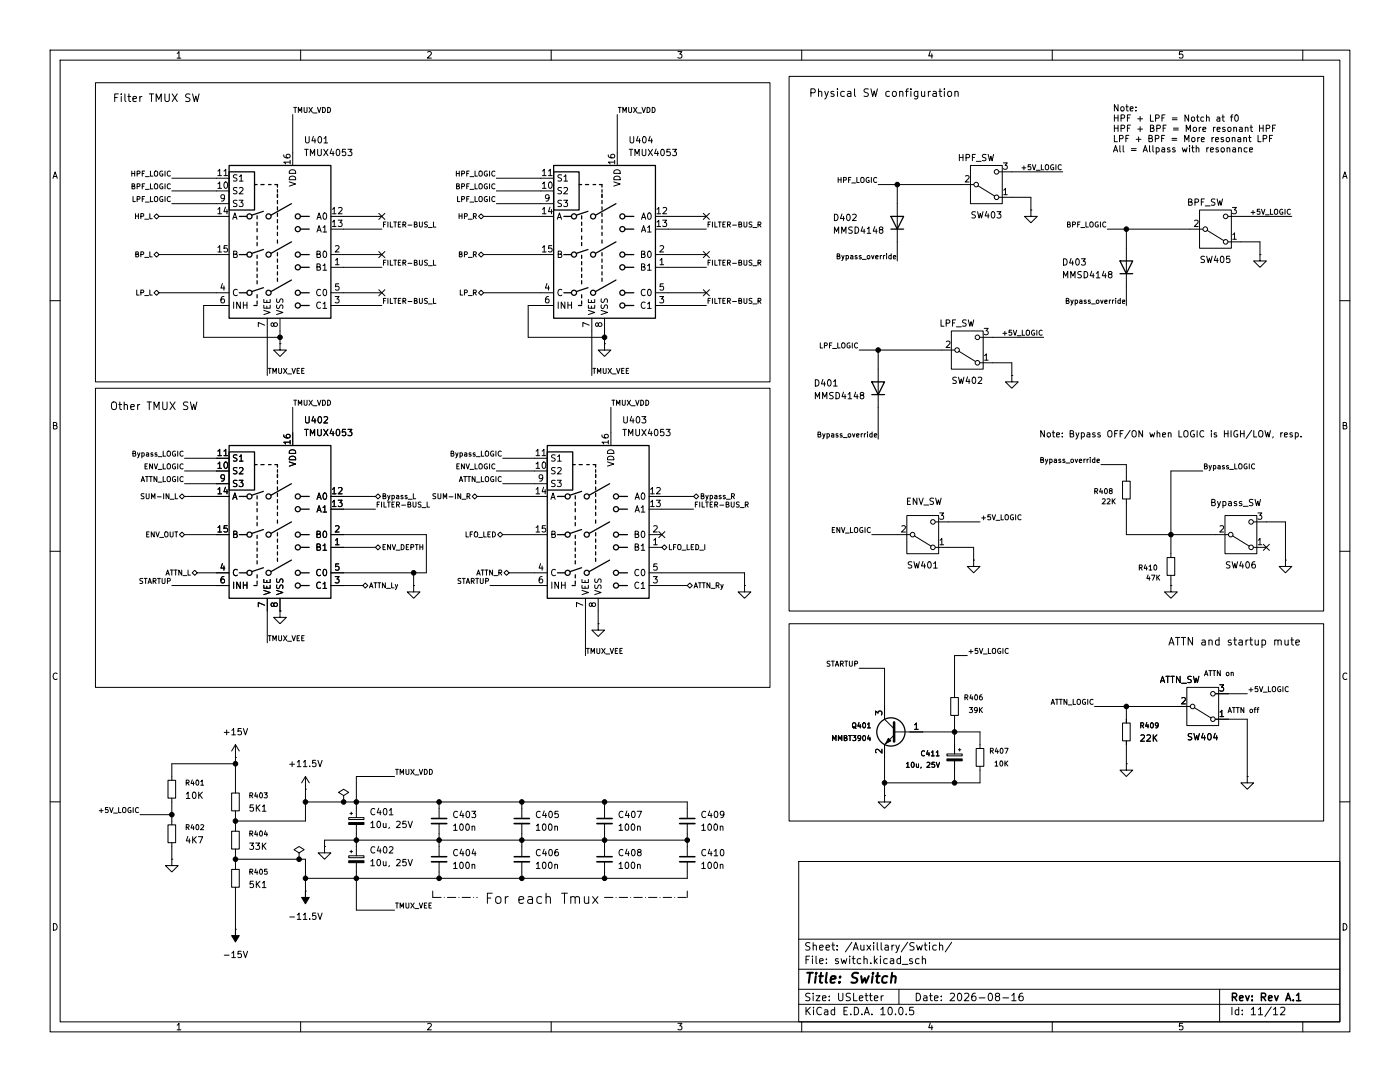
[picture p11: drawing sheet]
<svg xmlns="http://www.w3.org/2000/svg" width="279mm" height="216mm" viewBox="0 0 279 216" stroke-linecap="round" stroke-linejoin="round" font-family="sans-serif">
<g fill="none" stroke="#000" stroke-width=".2">
<path d="M10 10h259.4v195.9h-259.4zM12 12h255.4v191.9h-255.4zM19 16.5h134.7v59.7h-134.7zM22.9 19.5h.5M23.6 18.7h-.7v1.6M24.2 18.7v.2M24.2 19.2v1.1M24.9 18.7v1.3l.2 .3M25.5 19.2h.6M25.7 18.7v1.3l.4 .3M26.5 19.8l.8-.2-.1-.3-.5-.1-.2 .3 .1 .7h.6M27.9 19.2v1.1"/>
<path d="M28.3 19.2l-.3 .1-.1 .2M29.8 18.7h.9M30.2 18.7v1.6M32.9 18.7v1.3l.3 .3h.3l.3-.3v-1.3M34.4 18.7l1 1.6M35.3 10.7l.4-.4v1.3M35.3 11.6h.8M35.4 18.7l-1 1.6M37.9 18.8l-.6-.1-.2 .2v.4l.7 .3 .1 .4-.3 .3-.6-.1M38.4 18.7l.4 1.6 .3-1.1 .3 1.1 .3-1.6M60 10v2M85.3 10.4l.5-.1 .3 .4-.8 .9h.8"/>
<path d="M110 10v2M135.3 10.3h.8l-.4 .5 .3 .1v.6l-.2 .1-.5-.1M157.5 15.2h106.7v106.7h-106.7zM160 10v2M161.8 18.5l.8-.1 .1-.2-.1-.3-.2-.2h-.6v1.5M163.4 18.4l.2-.2 .3 .1 .1 .9M163.4 17.7v1.5M164.6 18.2l.4 1M165.3 18.2l-.5 1.4-.2 .2M166.4 18.3l-.4-.1-.2 .2 .1 .3 .5 .1v.4h-.6M167.1 17.7v.2M167.1 18.2v1"/>
<path d="M168.5 18.3l-.4-.1-.3 .3 .1 .7h.6M169.2 18.3h.5l.1 .9M169.8 18.6l-.5 .1-.2 .2 .2 .3h.5M170.5 17.7v1.3l.3 .2M173.3 17.8l-.6-.1-.2 .2v.4l.7 .3 .1 .4-.3 .2h-.6M173.8 17.7l.4 1.5 .3-1 .3 1 .3-1.5M177.5 18.3l-.4-.1-.3 .3 .1 .7h.6M178.2 18.3l.4-.1 .3 .3v.5l-.3 .2h-.4l-.1-.2zM179.5 18.4l.3-.2 .3 .1 .1 .9M179.5 18.2v1M180.7 18.2h.6M181.3 17.7l-.4 .2v1.3"/>
<path d="M181.8 17.7v.2M181.8 18.2v1M183.2 18.2v1.3l-.3 .3-.4-.1M183.2 18.3l-.5-.1-.3 .3 .2 .7h.6M183.9 18.2l.1 1h.3l.2-.1M184.5 18.2v1M185.3 18.2v1M185.7 10.2l-.4 1h.9M185.7 18.2l-.3 .1-.1 .2M186 10.7v.9M186.2 18.3h.6l.1 .9M186.9 18.6l-.5 .1-.3 .2 .3 .3h.5"/>
<path d="M187.4 18.2h.6M187.6 17.7v1.3l.4 .2M188.5 17.7v.2M188.5 18.2v1M189.3 18.3l.3-.1 .3 .3v.5l-.3 .2h-.3l-.2-.2zM190.6 18.4l.2-.2 .4 .1v.9M190.6 18.2v1M210 10v2M236 10.3h-.6l-.1 .6 .2-.1 .5 .1 .1 .1-.1 .5-.2 .1-.5-.1M260 10v2M10.6 35.6l.4-1.3 .4 1.3M10.7 35.2h.6"/>
<path d="M26.3 34.1v1M26.3 34.6h.6M26.4 37.2l.4-.1v-.3l-.4-.1v1h.3l.2-.4-.2-.1M26.5 39.2v1h.5M26.9 34.1v1M27.4 39.7h.5v-.4l-.5-.1v1M27.4 34.7l.5-.1v-.4l-.5-.1v1M27.4 37.2h.5v-.4l-.5-.1v1M28.4 39.7h.3M28.4 34.6h.3M28.4 37.2h.3M28.9 39.2h-.5v1"/>
<path d="M28.9 34.1h-.5v1M28.9 36.7h-.5v1M29 35.2h.8M29 37.8h.8M30 39.2v1h.5M30 34.1v1h.5M30 36.7v1h.5M30.9 39.4l.1-.2 .4 .2 .1 .5-.2 .3h-.3l-.1-.1zM30.9 34.3l.1-.2 .4 .2 .1 .5-.2 .3h-.3l-.1-.1zM30.9 36.8l.1-.1 .4 .1 .1 .5-.2 .3-.3 .1-.1-.2zM31.2 20.3v-1.6l.5 1.1 .5-1.1v1.6M32.4 39.3a.46 .46 0 0 0-.5 .4 .46 .46 0 0 0 .6 .4v-.3h-.2"/>
<path d="M32.4 34.2a.46 .46 0 0 0-.5 .5 .46 .46 0 0 0 .6 .4v-.4h-.2M32.4 36.7a.46 .46 0 0 0-.5 .5 .46 .46 0 0 0 .6 .4v-.3h-.2M32.9 39.2v1M32.9 34.1v1M32.9 36.7v1M34 39.3a.45 .45 0 0 0-.6 .4 .45 .45 0 0 0 .6 .4M34 34.2a.45 .45 0 0 0-.6 .4 .45 .45 0 0 0 .6 .5M34 36.8a.45 .45 0 0 0-.6 .4 .45 .45 0 0 0 .6 .4M34.3 38.1h11.4M34.3 35.6h11.4M43.5 36.7l.3-.4v1.3M43.5 34.1l.3-.3v1.2"/>
<path d="M43.5 37.6h.7M43.5 35h.7M44.7 34.1l.4-.3v1.2M44.7 35h.7M44.8 36.4l.2-.1a.68 .68 0 0 1 .4 .6 .68 .68 0 0 1-.4 .7l-.3-.5zM44.8 39.4l-.2 .2h-.4l-.1-.2v-.4l.5-.1 .2 .2v.7l-.2 .3h-.4M47.3 37.5l-.5-.1-.2 .1v.4l.6 .2 .1 .3-.2 .3-.5-.1M47.3 34.9h-.5l-.2 .1v.4l.6 .2 .1 .3-.2 .2h-.5M47.7 39.9h.8l-.4 .5 .3 .2v.5l-.1 .1-.6-.1M47.8 37.5l.5-.1 .2 .4-.8 .9h.8M47.8 35.2l.3-.3v1.2M47.8 36.1h.7"/>
<path d="M56.6 30.9l.1 .4 .2 .1 .8 .1 .2-.2-.1-.5h-.4l-.2 .1-.1 .4 .3 .2M57.7 36.3l1.3 .4-1.3 .4M57.9 32.4h-1.3l.4 .3M57.9 32v.7M57.9 35.3a.66 .66 0 0 1 .8-.1 .66 .66 0 0 1 .3 .7h-1.3zM57.9 34a.66 .66 0 0 1 .8-.1 .66 .66 0 0 1 .3 .7h-1.3zM58.4 22.9v10.1M58.6 21.4h.6M58.9 21.4v1M59.5 22.4v-1l.4 .8 .3-.8v1M60.7 21.4v.9l.2 .1 .4-.1v-.9M60.8 29.8h.7"/>
<path d="M61 27.2v1.1l.2 .2h.3l.2-.2v-1.1M61.2 29.8v1.3M61.7 21.4l.6 1M61.9 31.1v-1.3l.5 .9 .4-.9v1.3M62.3 21.4l-.6 1M62.5 22.5h.8M62.5 27.2l-.3 .9h.8M62.9 27.7v.8M63.4 21.4l.3 1 .3-1M63.4 29.8v1l.2 .3h.3l.2-.3v-1M63.6 27.3l.2-.1a.68 .68 0 0 1 .4 .7 .68 .68 0 0 1-.4 .6 .84 .84 0 0 1-.2-1.2zM64.4 21.4a.51 .51 0 0 1 .6 .5 .51 .51 0 0 1-.6 .5z"/>
<path d="M64.6 29.8l.9 1.3M64.7 27.6l.3-.4v1.3M64.7 28.5h.7M65.4 21.4a.51 .51 0 0 1 .6 .5 .51 .51 0 0 1-.6 .5zM65.5 29.8l-.9 1.3M66.2 29.7l-.3 .9h.8M66.5 30.2v.9M67.2 29.9l.2-.1a.68 .68 0 0 1 .4 .6 .68 .68 0 0 1-.4 .7l-.3-.5zM69 29.8h-.6l-.1 .6 .2-.1h.4l.1 .2v.4l-.2 .2-.5-.2M69.4 29.8h.8l-.4 .5 .4 .1v.5l-.2 .2-.6-.2M91.1 34.6h.6M91.1 34.1v1"/>
<path d="M91.1 37.2l.5-.1v-.3l-.5-.1v1h.4l.2-.4-.2-.1M91.3 39.2v1h.5M91.7 34.1v1M92.1 39.7h.5l.1-.4-.6-.1v1M92.1 34.7l.5-.1 .1-.4-.6-.1v1M92.1 37.2h.5l.1-.4-.6-.1v1M93.2 34.6h.3M93.2 39.7h.3M93.2 37.2h.3M93.6 39.2h-.4v1M93.6 34.1h-.4v1M93.6 36.7h-.4v1"/>
<path d="M93.8 35.2h.8M93.8 37.8h.8M94.8 39.2v1h.5M94.8 34.1v1h.5M94.8 36.7v1h.5M95.6 39.4l.2-.2 .4 .2 .1 .5-.2 .3h-.3l-.2-.1zM95.6 34.3l.2-.2 .4 .2 .1 .5-.2 .3h-.3l-.2-.1zM95.6 36.8l.2-.1 .4 .1 .1 .5-.2 .3-.3 .1-.2-.2zM97.2 39.3a.46 .46 0 0 0-.6 .4 .46 .46 0 0 0 .7 .4v-.3h-.2M97.2 34.2a.46 .46 0 0 0-.6 .5 .46 .46 0 0 0 .7 .4v-.4h-.2M97.2 36.7a.46 .46 0 0 0-.6 .5 .46 .46 0 0 0 .7 .4v-.3h-.2M97.7 39.2v1"/>
<path d="M97.7 34.1v1M97.7 36.7v1M98.8 39.3a.45 .45 0 0 0-.7 .4 .45 .45 0 0 0 .7 .4M98.8 34.2a.45 .45 0 0 0-.7 .4 .45 .45 0 0 0 .7 .5M98.8 36.8a.45 .45 0 0 0-.7 .4 .45 .45 0 0 0 .7 .4M99.1 38.1h11.4M99.1 35.6h11.4M108.3 36.7l.3-.4v1.3M108.3 34.1l.3-.3v1.2M108.3 37.6h.7M108.3 35h.7M109.5 34.1l.3-.3v1.2"/>
<path d="M109.5 35h.7M109.6 36.4l.2-.1a.68 .68 0 0 1 .4 .6 .68 .68 0 0 1-.4 .7l-.3-.5zM109.6 39.4l-.3 .2h-.3l-.1-.2v-.4l.4-.1 .3 .2-.1 .7-.2 .3h-.3M112.1 37.5l-.5-.1-.2 .1v.4l.5 .2 .2 .3-.3 .3-.5-.1M112.1 34.9h-.5l-.2 .1v.4l.5 .2 .2 .3-.3 .2h-.5M112.5 39.9h.8l-.4 .5 .3 .2v.5l-.2 .1-.5-.1M112.5 37.5l.5-.1 .3 .4-.8 .9h.8M112.5 35.2l.4-.3v1.2M112.5 36.1h.8M121.4 30.9l.1 .4 .2 .1 .7 .1 .3-.2-.1-.5h-.5l-.2 .1v.4l.2 .2M122.5 36.3l1.3 .4-1.3 .4M122.7 32.4h-1.3l.4 .3"/>
<path d="M122.7 32v.7M122.7 35.3a.66 .66 0 0 1 .7-.1 .66 .66 0 0 1 .4 .7h-1.3zM122.7 34a.66 .66 0 0 1 .7-.1 .66 .66 0 0 1 .4 .7h-1.3zM123.2 22.9v10.1M123.4 21.4h.6M123.7 21.4v1M124.3 22.4v-1l.3 .8 .4-.8v1M125.5 21.4v.9l.2 .1 .3-.1v-.9M125.6 29.8h.7M125.7 27.2v1.1l.3 .2h.2l.3-.2v-1.1M125.9 29.8v1.3M126.4 21.4l.7 1"/>
<path d="M126.7 31.1v-1.3l.4 .9 .5-.9v1.3M127.1 21.4l-.7 1M127.3 22.5h.7M127.3 27.2l-.3 .9h.8M127.6 27.7v.8M128.1 21.4l.4 1 .3-1M128.2 29.8v1l.2 .3h.2l.3-.3v-1M128.3 27.4l.2-.2a.68 .68 0 0 1 .5 .7 .68 .68 0 0 1-.5 .6l-.3-.5zM129.1 21.4a.51 .51 0 0 1 .6 .5 .51 .51 0 0 1-.6 .5zM129.4 29.8l.8 1.3M129.7 27.2l-.3 .9h.8M130 27.7v.8"/>
<path d="M130.2 21.4a.51 .51 0 0 1 .5 .5 .51 .51 0 0 1-.5 .5zM130.2 29.8l-.8 1.3M130.9 29.7l-.3 .9h.8M131.3 30.2v.9M132 29.9l.2-.1a.68 .68 0 0 1 .4 .6 .68 .68 0 0 1-.4 .7l-.3-.5zM133.7 29.8h-.6v.6l.1-.1h.5l.1 .2-.1 .4-.2 .2-.4-.2M134.2 29.8h.8l-.4 .5 .3 .1v.5l-.1 .2-.6-.2M167.3 35.4v1M167.3 35.9h.6M167.9 35.4v1M168.3 35.9h.5l.1-.4-.6-.1v1M169.4 35.9h.3"/>
<path d="M169.8 35.4h-.4v1M170 36.5h.8M171 35.4v1h.5M171.8 35.5l.2-.1 .4 .1 .1 .6-.2 .3h-.3l-.2-.1zM173.4 35.5a.46 .46 0 0 0-.6 .4 .46 .46 0 0 0 .7 .4v-.3h-.2M173.9 35.4v1M175 35.5a.45 .45 0 0 0-.7 .4 .45 .45 0 0 0 .7 .4M175.3 36.8h19M179.1 36.8v15.3M191.5 30.8v1.3M191.5 31.4h.7M192.2 30.8v1.3"/>
<path d="M192.7 35.2l.5-.2 .2 .4-.8 .9h.8M192.8 31.5l.6-.1 .1-.5-.7-.1v1.3M193.7 33h6.3v7.6h-6.3zM194.1 31.4h.4M194.7 30.8h-.6v1.3M194.8 32.2h1M195.2 37.1l3.3 2M196.8 30.9l-.5-.1-.2 .1v.4l.6 .2 .1 .3-.3 .3-.4-.1M197.2 30.8l.3 1.3 .3-.9 .2 .9 .3-1.3M199.4 39.4h6.3v2.5M199.4 34.3h12.7M200.2 32.5h.8l-.4 .5 .4 .1v.6l-.2 .1-.6-.1"/>
<path d="M200.3 37.9l.4-.3v1.3M200.3 38.9h.7M204 33.5h.7M204.3 33.1v.8M205.7 32.9h-.5v.4h.5v.5h-.5M206 32.9l.4 1 .3-1M206.8 34h.8M207.8 32.9v1h.5M208.7 33l.1-.1 .4 .1 .1 .5-.2 .3-.3 .1-.1-.2zM210.2 32.9a.46 .46 0 0 0-.5 .5 .46 .46 0 0 0 .6 .4v-.4h-.2M210.7 32.9v1M211.8 33a.45 .45 0 0 0-.6 .4 .45 .45 0 0 0 .6 .4"/>
<path d="M222.2 30.3l.4-1.2 .5 1.2M222.3 30h.6M222.4 27v1.3h.6M222.4 22.9v1.3M222.4 25v1.2M222.4 23.5h.7M222.4 25.6h.7M223.1 20.9v1.2l-.7-1.2v1.2M223.1 22.9v1.3M223.1 25v1.2M223.4 27.7l.6-.1 .1-.5-.7-.1v1.3M223.5 29.1v1l.2 .2"/>
<path d="M223.7 23.6l.6-.1 .1-.5-.7-.1v1.3M223.7 25.6h.6l.1-.5-.7-.1v1.2M223.8 21.4l.3-.1 .2 .2v.4l-.2 .2-.4-.2zM224.2 29.1v1l.1 .2M224.7 21.3h.5M224.7 27.6h.4M224.9 20.9v1.1l.3 .1M225 23.5h.4M225 25.6h.4M225.3 27h-.6v1.3M225.5 21.7l.6-.1v-.2l-.4-.1-.2 .2 .1 .6h.5M225.6 22.9h-.6v1.3"/>
<path d="M225.6 25h-.6v1.2M225.8 29.7h1M225.8 30h1M226.7 22v.1M226.7 21.4v.1M226.8 27.8h.9M227.1 23.7h.9M227.1 25.8h.9M227.2 27.3v1M227.5 23.2v1M227.5 25.3v.9M228.1 30.3l.5-1.2 .4 1.2"/>
<path d="M228.3 30h.6M229.3 27.6h.5l.1-.5-.6-.1v1.3h.5l.2-.4-.3-.3M229.4 29.1v1l.2 .2M229.6 22.9v1.3h.6M229.6 25.6l.5-.1 .1-.4-.6-.1v1.2h.5l.2-.4-.3-.2M230.1 29.1v1l.2 .2M230.6 27.7l.6-.1v-.5l-.6-.1v1.3M230.6 23.6l.6-.1 .1-.5-.7-.1v1.3M230.7 29.5h.4l.2 .2-.1 .6h-.5M230.7 29.5v1.3M230.9 25.6h.6v-.5l-.6-.1v1.2M231.8 27.6h.5"/>
<path d="M231.9 29.5h.5v.8M231.9 23.5h.4M232.1 25.6h.5M232.4 29.8h-.4l-.2 .2 .2 .3h.4M232.4 27h-.6v1.3M232.5 22.9h-.6v1.3M232.7 25h-.6v1.2M233.5 29.5h-.3l-.2 .2v.1l.5 .2v.3h-.5M233.9 27.6h1M233.9 28h1M233.9 23.5h1M233.9 23.9h1"/>
<path d="M234.2 25.6h1M234.2 25.9h1M234.5 29.5h-.3l-.2 .2 .1 .1 .4 .2v.3h-.5M235.9 29.5l.3 .8 .2-.6 .3 .6 .2-.8M236.4 28.3v-1.3l.5 .9 .4-.9v1.3M236.7 26.2v-1.2l.5 .9 .4-.9v1.2M237.2 22.9v1.3l-.7-1.3v1.3M237.4 29.1v.1M237.4 29.5v.8M237.8 29.5h.5M237.9 23.4l.3-.1 .2 .3v.4l-.2 .2-.4-.2zM237.9 27.5l.3-.1 .3 .3v.3l-.3 .3-.4-.3z"/>
<path d="M238 29.1v1l.3 .2M238.2 25.5l.3-.1 .3 .2v.4l-.3 .2-.4-.2zM238.7 29.6l.5-.1 .1 .8M238.7 29.1v1.2M238.8 23.3h.5M239 22.9v1.1l.3 .2M239 27.4v.9M239.3 25.4v.8M239.4 27.4l-.4 .3M239.7 25.4l-.4 .2M239.8 27.9l.6-.2-.1-.2-.4-.1-.1 .2v.6h.5M240.1 25.8l.6-.1-.1-.2-.4-.1-.1 .2v.6h.5"/>
<path d="M240.2 23.4l-.3-.1-.3 .3 .2 .5h.4M240.4 39.7h-.6v1.3M240.8 23.5l.5-.1v.8M240.8 22.9v1.3M240.8 29.5v.8M241.2 29.5l-.4 .2M241.6 29.9l.6-.1-.1-.3h-.3l-.2 .2v.6h.5M241.9 27.4v.9M242.2 25.4v.8M242.2 27.4l-.3 .3M242.5 39.8l-.5-.1-.2 .1v.4l.6 .2 .1 .3-.3 .3-.5-.1M242.5 25.4l-.3 .2"/>
<path d="M242.6 27.9l.6-.2-.1-.2-.3-.1-.2 .2 .1 .6h.4M242.9 39.7l.3 1.3 .2-.9 .3 .9 .3-1.3M242.9 23.4h.5v.8M242.9 25.8l.6-.1-.1-.2-.3-.1-.2 .2 .1 .6h.4M243.1 29.5h-.3l-.1 .2v.1l.4 .2v.3h-.4M243.4 23.6l-.4 .1-.2 .2 .2 .3 .4-.1M243.8 29.5h.3l.3 .2v.4l-.3 .2-.4-.2zM243.9 23.3h.5M244 22.9v1.1l.4 .2M244.2 27.5l-.3-.1-.2 .2v.2l.5 .1v.3h-.5M244.5 25.5l-.3-.1-.2 .2v.2l.5 .1v.3h-.5M244.8 27.5l.3-.1 .3 .3v.3l-.3 .3-.4-.3z"/>
<path d="M244.9 29.6l.5-.1v.8M244.9 29.5v.8M245.1 25.5l.3-.1 .3 .2v.4l-.3 .2-.4-.2zM245.6 23.3h.4M245.9 27.6l.5-.1 .1 .8M245.9 27.4v.9M246 29.5h.5l.1 .8M246 22.9l-.3 .2v1.1M246.2 25.5h.5l.1 .7M246.2 25.4v.8M246.6 29.8h-.4l-.2 .2 .2 .3h.4M246.6 23l.1-.1a.68 .68 0 0 1 .5 .7 .68 .68 0 0 1-.5 .6 .84 .84 0 0 1-.1-1.2z"/>
<path d="M247.1 27.5h.5v.8M247.2 29.6l.5-.1v.8M247.2 29.5v.8M247.4 25.5h.5v.7M247.6 27.7l-.4 .1-.2 .2 .2 .3 .4-.1M247.9 25.7l-.4 .1-.2 .1 .2 .3h.4M248.2 27.6l.5-.1 .1 .8M248.2 27.4v.9M248.5 25.5h.5l.1 .7M248.5 25.4v.8M248.9 29.5h-.4l-.2 .2 .1 .6h.5M249.2 27.4h.5"/>
<path d="M249.4 29.9l.6-.1-.1-.3h-.3l-.2 .2v.6h.5M249.4 27v1.1l.3 .2M249.5 25.4h.5M249.7 25v1.1l.3 .1M251.1 27v1.3h.6M251.4 25.6h.7M251.4 25v1.2M252.1 27.7l.6-.1 .1-.5-.7-.1v1.3M252.1 25v1.2M252.7 25.6h.6l.1-.5-.7-.1v1.2M253.4 27.6h.4M254 27h-.6v1.3"/>
<path d="M254 25.6h.4M254.6 25h-.6v1.2M268 35.6l.4-1.3 .4 1.3M268.1 35.2h.6M27 42.6v1M27 43.1h.6M27.1 50.7h.4l.1-.4-.5-.1v1.1h.4l.2-.4-.3-.2M27.3 57.9v1h.5M27.6 42.6v1M28.1 58.4l.5-.1v-.3l-.5-.1v1M28.1 43.2l.5-.1v-.4l-.5-.1v1M28.1 50.8l.5-.1v-.4l-.5-.1v1.1"/>
<path d="M28.9 59h.8M28.9 43.7h.8M28.9 51.4h.8M29 40.3h.8M29.9 57.9v1h.5M29.9 42.6v1h.5M29.9 50.2v1.1h.5M30.7 43.2l.5-.5 .5 .5-.5 .5zM31.2 50.3l.5 .5-.5 .5-.5-.5zM31.2 57.9l.5 .5-.5 .5-.5-.5zM31.7 50.8h14M31.7 58.4h14"/>
<path d="M31.7 43.2h14M34.3 40.6h11.4M43.5 41.8l.3-.4v1.3M43.5 49.4l.3-.4v1.3M43.5 42.7h.7M43.5 50.3h.7M44.4 56.6l-.3 .9h.8M44.7 59.2h-.4l-.2 .3v.7l.2 .2 .5-.1v-.4l-.1-.2h-.4l-.2 .2M44.7 57.1v.8M45 41.3l-.3 .9h.8M45.3 41.8v.9M45.4 49h-.6l-.1 .6 .2-.1 .4 .1 .1 .1v.5l-.2 .1-.5-.1"/>
<path d="M46.4 43.8l.5-1.3 .4 1.3M46.6 43.4h.6M46.6 50.7h.6v-.5l-.6-.1v1.3h.5l.3-.4-.3-.3M47.3 40l-.5-.1-.2 .2v.3l.6 .3 .1 .3-.2 .2h-.5M47.4 57.9a.6 .6 0 0 0-.9 .4 .6 .6 0 0 0 .6 .7l.3-.1M52.6 59.7v.7h1.3v-.7M53.3 59.9v.5M55.3 59.6l-.1 .5 .1 .2h.4l.2-.6 .3-.1 .3 .3-.1 .5M63.3 43.8l.4-1.3 .4 1.3M63.3 46.3l.4-1.3 .4 1.3M63.3 53.3l.5-.1 .1-.4-.6-.2v1.3h.4l.3-.4-.3-.2M63.3 50.7h.5l.1-.5-.6-.1v1.3h.4l.3-.4-.3-.3"/>
<path d="M63.4 43.4h.6M63.4 45.9h.6M64 57.9a.6 .6 0 0 0-.9 .4 .6 .6 0 0 0 .6 .7l.3-.1M64.5 45.4l.3-.4v1.3M64.5 46.3h.7M64.5 53l.3-.4v1.3M64.5 53.9h.7M64.6 42.6l.2-.1a.68 .68 0 0 1 .4 .6 .68 .68 0 0 1-.4 .7l-.3-.5zM64.6 50.2l.2-.1a.68 .68 0 0 1 .4 .6 .68 .68 0 0 1-.4 .7l-.3-.5zM64.6 57.9l.2-.2a.68 .68 0 0 1 .4 .7 .68 .68 0 0 1-.4 .6l-.3-.5zM66 53.3h10.2M66 50.8h10.2"/>
<path d="M66 58.4h10.2M66 43.2h10.2M66 45.7h10.2M66.3 41.8l.4-.4v1.3M66.3 44.3l.4-.4v1.3M66.3 42.7h.8M66.3 45.2h.8M66.9 59.2h.8l-.5 .5 .4 .1v.5l-.2 .1-.5-.1M66.9 51.9l.4-.3v1.2M66.9 49.1l.5-.1 .3 .4-.8 .9h.8M66.9 52.8h.8M67.5 43.9h.8l-.4 .5 .3 .1v.6l-.2 .1-.5-.1"/>
<path d="M67.6 41.5l.4-.1 .3 .4-.8 .9h.8M67.6 56.6h-.6l-.1 .6 .2-.1 .5 .1 .1 .2-.1 .4-.2 .1-.5-.1M75.6 50.2l1.2 1.2M75.6 42.6l1.2 1.2M75.6 57.8l1.2 1.2M76.5 44.8h.4M76.5 52.4h.4M76.8 50.2l-1.2 1.2M76.8 42.6l-1.2 1.2M76.8 57.8l-1.2 1.2M77 59.5h-.5v1M77 44.3h-.5v1"/>
<path d="M77 51.9h-.5v1M77.4 44.3v1M77.4 51.9v1M77.4 59.5v1M77.9 59.5v1h.5M77.9 44.3v1h.5M77.9 51.9v1h.5M78.6 59.5h.6M78.6 44.3h.6M78.6 51.9h.6M78.9 44.3v1M78.9 51.9v1"/>
<path d="M78.9 59.5v1M79.5 44.8h.3M79.5 52.4h.3M80 59.5h-.5v1h.5M80 44.3h-.5v1h.5M80 51.9h-.5v1h.5M80.4 44.8h.5v-.4l-.5-.1v1M80.4 52.4h.5v-.4l-.5-.1v1M80.7 44.8l.3 .5M80.7 52.4l.3 .5M81.4 44.9h.8M81.4 52.5h.8"/>
<path d="M82.7 44.8l.4-.1 .1-.3-.5-.1v1h.4l.2-.3-.3-.2M82.7 52.4l.4-.1 .1-.3-.5-.1v1h.4l.2-.3-.3-.2M83.7 59.5v.9l.2 .1 .4-.1v-.9M83.7 44.3v.8l.2 .2 .4-.2v-.8M83.7 51.9v.8l.2 .2 .4-.2v-.8M85.3 59.6h-.5a.42 .42 0 0 0 .5 .6l-.1 .3h-.5M85.3 44.3l-.5 .1a.42 .42 0 0 0 .5 .5l-.1 .4h-.5M85.3 52h-.5a.42 .42 0 0 0 .5 .5l-.1 .4h-.5M85.5 45.4h.8M85.5 53h.8M86.5 59.5v1h.5M86.5 44.3v1h.5"/>
<path d="M86.5 51.9v1h.5M91.6 43.1h.6M91.6 42.6v1M91.7 50.7h.4l.1-.4-.5-.1v1.1h.4l.2-.4-.3-.2M91.9 57.9v1h.4M92.2 42.6v1M92.7 58.4l.5-.1v-.3l-.5-.1v1M92.7 43.2l.5-.1v-.4l-.5-.1v1M92.7 50.8l.5-.1v-.4l-.5-.1v1.1M93.5 43.7h.7M93.5 59h.7M93.5 51.4h.7"/>
<path d="M93.8 40.3h.8M94.5 58.4l.5-.1v-.3l-.5-.1v1M94.5 43.2l.5-.1v-.4l-.5-.1v1M94.5 50.8l.5-.1v-.4l-.5-.1v1.1M94.7 58.4l.4 .5M94.7 43.2l.4 .4M94.7 50.8l.4 .5M95.5 58.4l.5-.5 .5 .5-.5 .5zM95.5 43.2l.5-.5 .5 .5-.5 .5zM96 50.3l.5 .5-.5 .5-.5-.5zM96.5 50.8h14M96.5 58.4h14"/>
<path d="M96.5 43.2h14M99.1 40.6h11.4M108.3 41.8l.3-.4v1.3M108.3 49.4l.3-.4v1.3M108.3 42.7h.7M108.3 50.3h.7M109.2 56.6l-.3 .9h.7M109.5 59.2h-.4l-.2 .3v.7l.2 .2 .4-.1 .1-.4-.1-.2h-.4l-.2 .2M109.5 57.1v.8M109.8 41.3l-.3 .9h.7M110.1 41.8v.9M110.1 49h-.6v.6l.1-.1 .5 .1 .1 .1-.1 .5-.2 .1-.4-.1"/>
<path d="M111.2 43.8l.4-1.3 .5 1.3M111.3 43.4h.6M111.4 50.7h.5l.1-.5-.6-.1v1.3h.5l.2-.4-.3-.3M112.1 40l-.5-.1-.2 .2v.3l.5 .3 .2 .3-.3 .2h-.5M112.1 57.9a.6 .6 0 0 0-.8 .4 .6 .6 0 0 0 .6 .7l.2-.1M117.4 59.7v.7h1.3v-.7M118 59.9v.5M120 59.6v.5l.1 .2h.3l.3-.6 .3-.1 .2 .3v.5M128 43.8l.4-1.3 .5 1.3M128 46.3l.4-1.3 .5 1.3M128 53.3l.6-.1v-.4l-.6-.2v1.3h.5l.3-.4-.4-.2M128 50.7h.6v-.5l-.6-.1v1.3h.5l.3-.4-.4-.3"/>
<path d="M128.1 43.4h.7M128.1 45.9h.7M128.8 57.9a.6 .6 0 0 0-.9 .4 .6 .6 0 0 0 .6 .7l.3-.1M129.2 45.4l.4-.4v1.3M129.2 46.3h.8M129.2 53l.4-.4v1.3M129.2 53.9h.8M129.4 42.6l.1-.1a.68 .68 0 0 1 .5 .6 .68 .68 0 0 1-.5 .7l-.3-.5zM129.4 50.2l.1-.1a.68 .68 0 0 1 .5 .6 .68 .68 0 0 1-.5 .7l-.3-.5zM129.4 57.9l.1-.2a.68 .68 0 0 1 .5 .7 .68 .68 0 0 1-.5 .6l-.3-.5zM130.8 53.3h10.2M130.8 50.8h10.2"/>
<path d="M130.8 58.4h10.2M130.8 43.2h10.2M130.8 45.7h10.2M131.1 41.8l.4-.4v1.3M131.1 44.3l.4-.4v1.3M131.1 42.7h.7M131.1 45.2h.7M131.7 59.2h.7l-.4 .5 .4 .1v.5l-.2 .1-.5-.1M131.7 51.9l.4-.3v1.2M131.7 49.1l.5-.1 .2 .4-.7 .9h.7M131.7 52.8h.7M132.3 43.9h.7l-.4 .5 .4 .1v.6l-.2 .1-.5-.1"/>
<path d="M132.3 41.5l.5-.1 .2 .4-.7 .9h.7M132.4 56.6h-.6l-.1 .6 .2-.1 .4 .1 .1 .2v.4l-.2 .1-.5-.1M140.4 57.8l1.2 1.2M140.4 42.6l1.2 1.2M140.4 50.2l1.2 1.2M141.3 44.8h.4M141.3 52.4h.4M141.6 57.8l-1.2 1.2M141.6 42.6l-1.2 1.2M141.6 50.2l-1.2 1.2M141.8 44.3h-.5v1M141.8 51.9h-.5v1"/>
<path d="M141.8 59.5h-.5v1M142.2 44.3v1M142.2 51.9v1M142.2 59.5v1M142.7 44.3v1h.5M142.7 51.9v1h.5M142.7 59.5v1h.5M143.3 59.5h.6M143.3 44.3h.6M143.3 51.9h.6M143.6 44.3v1M143.6 51.9v1"/>
<path d="M143.6 59.5v1M144.3 44.8h.3M144.3 52.4h.3M144.7 44.3h-.4v1h.4M144.7 51.9h-.4v1h.4M144.7 59.5h-.4v1h.4M145.2 44.8h.5v-.4l-.5-.1v1M145.2 52.4h.5v-.4l-.5-.1v1M145.4 44.8l.4 .5M145.4 52.4l.4 .5M146.2 44.9h.8M146.2 52.5h.8"/>
<path d="M147.5 44.8l.4-.1v-.3l-.4-.1v1h.3l.2-.3-.2-.2M147.5 52.4l.4-.1v-.3l-.4-.1v1h.3l.2-.3-.2-.2M148.5 44.3v.8l.2 .2 .4-.2v-.8M148.5 51.9v.8l.2 .2 .4-.2v-.8M148.5 59.5v.9l.2 .1 .4-.1v-.9M150.1 44.3l-.6 .1a.42 .42 0 0 0 .5 .5v.4h-.5M150.1 52h-.6a.42 .42 0 0 0 .5 .5v.4h-.5M150.1 59.6h-.6a.42 .42 0 0 0 .5 .6v.3h-.5M150.3 45.4h.7M150.3 53h.7M151.3 44.8h.5v-.4l-.5-.1v1M151.3 52.4h.5v-.4l-.5-.1v1"/>
<path d="M151.5 44.8l.4 .5M151.5 52.4l.4 .5M166.5 42.7a.64 .64 0 0 1 .8 .7 .64 .64 0 0 1-.8 .6zM166.5 46.6v-1.3l.5 .9 .4-.9v1.3M167.1 51.1h.4l.1-.4-.5-.1v1.1h.4l.1-.4-.2-.2M168 46.6v-1.3l.4 .9 .4-.9v1.3M168 51l.2 .7M168 42.7l-.3 .9h.8M168.3 43.2v.8M168.5 51l-.5 1M168.9 51h.2l.2 .2-.1 .4h-.3M168.9 51v1"/>
<path d="M169.1 42.9l.2-.2a.68 .68 0 0 1 .4 .7 .68 .68 0 0 1-.4 .6l-.4-.5zM169.8 51h.4v.7M170.1 45.3h-.5l-.2 .1v.4l.6 .2 .1 .3-.2 .3-.5-.1M170.2 42.9l.4-.2 .3 .4-.8 .9h.8M170.2 51.2l-.5 .2 .2 .3 .3-.1M170.6 45.3a.64 .64 0 0 1 .8 .6 .64 .64 0 0 1-.8 .7zM171 51h-.2l-.2 .1 .4 .3v.2h-.4M171.9 51h-.3l-.1 .1 .4 .3v.2h-.4M172.1 51.8h.8M172.2 45.2l-.3 .9h.7M172.5 45.7v.9M173.1 45.6l.3-.3v1.3"/>
<path d="M173.1 46.6h.7M173.2 51h.2l.2 .2v.3l-.2 .2-.3-.2zM173.9 51l.3 .7 .2-.7M174.6 45.2l-.3 .9h.8M174.8 51.3l.4-.1v-.2h-.3l-.1 .1v.5h.4M174.9 45.7v.9M175.7 51v.7M175.7 45.8l-.2-.2v-.2l.2-.1h.4v.4l-.5 .2-.1 .2v.3l.2 .2h.3l.2-.3v-.2l-.2-.3M176 51l-.3 .2M176.3 51v.7M176.6 51l-.3 .2M176.9 50.6v.1"/>
<path d="M176.9 51v.7M177.9 51h-.3l-.2 .2 .1 .4h.4M177.9 50.6v1.1M178.3 51.3l.5-.1-.1-.2h-.3l-.1 .1v.5h.4M194.7 42.3l-.5-.1-.2 .2v.3l.6 .3 .1 .3-.3 .2-.5-.1M195.1 42.2l.3 1.3 .2-.9 .3 .9 .3-1.3M196.9 42.2l-.3 .9h.8M197.2 42.7v.8M197.9 42.4l.2-.2a.68 .68 0 0 1 .5 .7 .68 .68 0 0 1-.5 .6l-.3-.5zM199 42.2h.8l-.5 .5 .4 .1v.6l-.2 .1-.5-.1M205.7 41.9v1.3h1.3l-1.3 1.3-1.2-1.3h1.2M205.7 41.9h.1"/>
<path d="M212.2 51.6a.64 .64 0 0 1 .8 .7 .64 .64 0 0 1-.8 .6zM212.2 55.4v-1.2l.5 .9 .4-.9v1.2M213 44.8l.5-.1v-.3l-.5-.1v1h.4l.2-.3-.2-.2M213.7 55.4v-1.2l.4 .9 .4-.9v1.2M213.7 59.9l.2 .6M213.8 51.6l-.3 .9h.7M214.1 44.8h.4l.1-.4-.5-.1v1M214.1 52.1v.8M214.2 59.9l-.5 1M214.6 59.9h.3l.2 .2-.1 .4h-.4M214.6 59.9v1M214.8 51.8l.2-.2a.68 .68 0 0 1 .4 .7 .68 .68 0 0 1-.4 .6l-.3-.5z"/>
<path d="M215.1 44.8h.3M215.5 59.9h.4v.6M215.6 44.3h-.5v1M215.7 45.4h.8M215.8 54.2h-.5l-.1 .1v.4l.5 .2 .1 .3-.2 .2h-.5M215.8 51.6h.8l-.4 .5 .3 .1v.6l-.1 .1-.6-.1M216.4 54.2a.64 .64 0 0 1 .7 .6 .64 .64 0 0 1-.7 .6zM216.7 44.3v1h.5M216.8 59.9h-.3l-.1 .1 .4 .3v.2h-.4M217.5 44.4l.2-.1 .4 .1 .1 .6-.2 .3h-.3l-.2-.1zM217.6 59.9h-.3l-.1 .1 .4 .3v.2h-.4M217.9 54.1l-.3 .9h.8"/>
<path d="M218.2 54.6v.8M218.8 54.5l.3-.3v1.2M218.8 55.4h.7M218.9 59.9h.2l.2 .2v.3l-.2 .1-.3-.1zM219.1 44.3a.46 .46 0 0 0-.6 .5 .46 .46 0 0 0 .7 .4v-.3h-.2M219.6 44.3v1M219.7 59.9l.2 .6 .2-.6M220.3 54.1l-.3 .9h.8M220.6 54.6v.8M220.7 44.4a.45 .45 0 0 0-.6 .4 .45 .45 0 0 0 .6 .4M221 45.7h19M221.4 59.9v.6"/>
<path d="M221.4 54.7l-.2-.2 .1-.2 .1-.1h.4l.1 .4-.6 .2-.1 .2 .1 .3 .1 .1h.3l.2-.2v-.2l-.2-.3M221.7 59.9l-.3 .2M222 59.9v.6M222.3 59.9l-.3 .2M222.7 59.5v.1M222.7 59.9v.6M223.6 59.9h-.3l-.2 .2 .1 .4h.4M223.6 59.5v1M224.8 45.7v15.3M237.2 40.3l.6-.1v-.4l-.6-.1v1.3h.5l.2-.5-.3-.2M238.4 44.1l.5-.2 .2 .4-.8 .9h.8M238.5 40.4l.6-.1v-.5l-.6-.1v1.3"/>
<path d="M239.4 41.9h6.3v7.6h-6.3zM239.8 40.3h.4M240.4 51.2l-.5-.1-.2 .1v.4l.6 .3 .1 .3-.2 .2-.5-.1M240.5 41.1h1M240.8 51.1l.3 1.3 .3-.9 .2 .9 .3-1.3M240.9 46l3.3 2M242.6 51.1l-.3 .9h.8M242.9 51.5v.9M243.7 51.2l.1-.1a.68 .68 0 0 1 .5 .7 .68 .68 0 0 1-.5 .6l-.3-.5zM245.1 43.2h12.7M245.1 48.3h6.4v2.5M245.4 51.1h-.6l-.1 .6 .2-.1 .5 .1 .1 .2-.1 .4-.2 .1-.5-.1"/>
<path d="M246 41.4h.7l-.4 .5 .4 .1v.5l-.2 .2-.5-.2M246 46.8l.4-.3v1.2M246 47.7h.7M249.7 42.4h.8M250.1 42v.8M251.4 41.8h-.5v.4h.5v.5h-.5M251.5 50.8v1.3h1.2l-1.2 1.2-1.3-1.2h1.3M251.5 50.8h.1M251.8 41.8l.3 1 .3-1M252.5 42.9h.8M253.5 41.8v1h.5M254.4 41.9l.2-.1 .4 .1v.5l-.1 .3-.3 .1-.2-.2z"/>
<path d="M256 41.8a.46 .46 0 0 0-.6 .5 .46 .46 0 0 0 .6 .4v-.4h-.2M256.5 41.8v1M257.5 41.8a.45 .45 0 0 0-.6 .5 .45 .45 0 0 0 .6 .4M10 60h2M19 77.5h134.7v59.7h-134.7zM45.7 61h-5.1v6.3h15.3M46.6 60.3v1.2M48 60.3v1.2l-.8-1.2v1.2M48.6 60.9h.7M48.6 60.3v1.2M49.3 60.3v1.2M52.6 61.9l1.3 .4-1.3 .5"/>
<path d="M52.6 60.9v.6h1.3v-.6M52.8 64.9l-1.2-.6v.9M53.3 61.1v.4M53.3 63.5v11.4M53.5 73.5h.6M53.8 73.5v1M54.5 74.5v-1l.3 .7 .3-.7v1M54.6 64.6l.3-.2h.2l.3 .2-.1 .4-.4 .1-.2-.1-.2-.5h-.3l-.1 .4 .1 .2h.2l.2-.2M55.2 61.9l1.3 .4-1.3 .5M55.3 60.8l-.1 .5 .1 .2h.4l.2-.5 .3-.2 .3 .3-.1 .5M55.6 73.5v.8l.2 .2 .4-.2v-.8M55.9 68.6v1.3h1.2l-1.2 1.2-1.3-1.2h1.3"/>
<path d="M55.9 68.6h.1M55.9 63.5v5.1M56.6 73.5l.7 1M57.3 73.5l-.7 1M57.4 74.6h.8M58.3 73.5l.3 1 .4-1M58.6 79.9h.6M58.9 79.9v1M59.3 74h.3M59.8 73.5h-.5v1h.5M60.2 74h.4M60.7 73.5h-.5v1h.5"/>
<path d="M60.7 79.9v.8l.2 .2 .4-.2v-.8M61.7 79.9l.6 1M62.3 79.9l-.6 1M63.4 79.9l.3 1 .3-1M64 60.4a.6 .6 0 0 0-.9 .4 .6 .6 0 0 0 .6 .7l.3-.1M64.4 79.9a.51 .51 0 0 1 .6 .5 .51 .51 0 0 1-.6 .5zM64.5 60.6l.3-.3v1.2M64.5 61.5h.7M65.4 79.9a.51 .51 0 0 1 .6 .5 .51 .51 0 0 1-.6 .5zM66 61h10.2M76.5 60h.4M79.5 60h.3"/>
<path d="M80.4 60.1l.5-.1v-.4l-.5-.1v1M80.7 60.1l.3 .4M81.4 60.2h.8M82.7 60h.4l.1-.4-.5-.1v1h.4l.2-.3-.3-.2M85.5 60.6h.8M110.5 61h-5.1v6.3h15.2M111.4 60.3v1.2M112.7 60.3v1.2l-.7-1.2v1.2M113.3 60.3v1.2M113.3 60.9h.8M114.1 60.3v1.2M117.4 61.9l1.3 .4-1.3 .5"/>
<path d="M117.4 60.9v.6h1.3v-.6M117.6 64.9l-1.3-.6v.9M118 61.1v.4M118.1 63.5v11.4M118.3 73.5h.6M118.6 73.5v1M119.2 74.5v-1l.4 .7 .3-.7v1M119.4 64.6l.2-.2h.3l.2 .2v.4l-.5 .1-.1-.1-.2-.5h-.4v.4l.1 .2h.2l.2-.2M120 61.9l1.2 .4-1.2 .5M120 60.8v.5l.1 .2h.3l.3-.5 .3-.2 .2 .3v.5M120.4 73.5v.8l.2 .2 .4-.2v-.8M120.6 68.6v1.3h1.3l-1.3 1.2-1.2-1.2h1.2"/>
<path d="M120.6 68.6h.1M120.6 63.5v5.1M121.4 73.5l.6 1M122 73.5l-.6 1M122.1 79.9h.6M122.2 74.6h.8M122.4 79.9v1M123 73.5l.4 1 .3-1M124.1 74h.3M124.2 79.9v.8l.2 .2 .4-.2v-.8M124.5 73.5h-.4v1h.4M125 74h.3"/>
<path d="M125.2 79.9l.6 1M125.5 73.5h-.5v1h.5M125.8 79.9l-.6 1M126.9 79.9l.3 1 .3-1M127.9 79.9a.51 .51 0 0 1 .6 .5 .51 .51 0 0 1-.6 .5zM128.8 60.4a.6 .6 0 0 0-.9 .4 .6 .6 0 0 0 .6 .7l.3-.1M128.9 79.9a.51 .51 0 0 1 .6 .5 .51 .51 0 0 1-.6 .5zM129.2 60.6l.4-.3v1.2M129.2 61.5h.8M130.8 61h10.2M141.3 60h.4M144.3 60h.3"/>
<path d="M145.2 60.1l.5-.1v-.4l-.5-.1v1M145.4 60.1l.4 .4M146.2 60.2h.8M147.5 60h.4v-.4l-.4-.1v1h.3l.2-.3-.2-.2M150.3 60.6h.7M151.3 60.1l.5-.1v-.4l-.5-.1v1M151.5 60.1l.4 .4M162.7 75.8a.64 .64 0 0 1 .8 .6 .64 .64 0 0 1-.8 .6zM162.7 79.6v-1.3l.4 .9 .5-.9v1.3M163.7 68.4v1h.5M164.2 79.6v-1.3l.4 .9 .4-.9v1.3M164.2 75.7l-.3 .9h.8"/>
<path d="M164.5 69l.5-.1 .1-.4-.6-.1v1M164.5 76.2v.8M165.3 75.9l.1-.1a.68 .68 0 0 1 .5 .6 .68 .68 0 0 1-.5 .6l-.3-.5zM165.5 68.9h.4M166 68.4h-.5v1M166.2 69.5h.7M166.3 78.4l-.5-.1-.2 .1v.4l.6 .2 .1 .3-.3 .3-.4-.1M166.3 76.1l.4-.3v1.2M166.3 77h.8M166.8 78.3a.64 .64 0 0 1 .8 .6 .64 .64 0 0 1-.8 .7zM167.2 68.4v1h.5M168 68.6l.2-.2 .4 .2v.5l-.1 .3h-.3l-.2-.1z"/>
<path d="M168.3 78.2l-.3 1h.8M168.6 78.7v.9M169.3 78.7l.3-.4v1.3M169.3 79.6h.7M169.6 68.5a.46 .46 0 0 0-.6 .4 .46 .46 0 0 0 .7 .4v-.3h-.2M170.1 68.4v1M170.8 78.2l-.3 1h.7M171.1 78.7v.9M171.2 68.5a.45 .45 0 0 0-.7 .4 .45 .45 0 0 0 .7 .4M171.4 69.9h19.1M171.9 78.8l-.2-.2v-.2l.2-.1 .4 .1v.3l-.5 .2-.1 .2v.4l.2 .1h.3l.2-.3v-.2l-.2-.3M175.3 69.9v17.7"/>
<path d="M187.8 63.8v1.3h.6M188.8 64.5l.6-.1 .1-.5-.7-.1v1.3M188.9 68.2l.5-.1 .2 .3-.8 .9h.8M189.9 66h6.3v7.7h-6.3zM190.1 64.4h.4M190.7 63.8h-.6v1.3M190.9 75.3h-.5l-.2 .1v.3l.5 .3 .2 .3-.3 .2h-.5M190.9 65.2h1M191.3 75.3l.3 1.2 .2-.9 .3 .9 .3-1.2M191.4 70.1l3.3 2M192.8 63.9l-.5-.1-.1 .1v.4l.5 .3 .1 .3-.2 .2-.5-.1M193.1 75.2l-.3 .9h.8"/>
<path d="M193.2 63.8l.3 1.3 .3-.9 .2 .9 .3-1.3M193.4 75.7v.8M194.1 75.4l.2-.1a.68 .68 0 0 1 .5 .6 .68 .68 0 0 1-.5 .6l-.3-.5zM195.2 75.4l.5-.1 .2 .3-.7 .9h.7M195.6 72.4h6.3v2.5M195.6 67.3h12.7M196.4 65.5h.8l-.4 .5 .4 .1v.6l-.2 .1-.6-.1M196.5 71l.4-.4v1.3M196.5 71.9h.7M200.1 66.5h.8M200.5 66.1v.8M201.9 65.9h-.5v.5l.4-.1 .1 .5h-.5"/>
<path d="M201.9 74.9v1.3h1.3l-1.3 1.3-1.2-1.3h1.2M201.9 74.9h.1M202.2 65.9l.4 1 .3-1M203 67h.8M204 65.9v1h.5M204.8 66l.2-.1 .4 .1 .1 .6-.2 .2-.3 .1-.2-.1zM206.4 65.9a.46 .46 0 0 0-.6 .5 .46 .46 0 0 0 .7 .4v-.3h-.2M206.9 65.9v1M208 66a.45 .45 0 0 0-.6 .4 .45 .45 0 0 0 .6 .4M212.8 60h.4l.1-.4-.5-.1v1h.4l.2-.3-.3-.2M215.9 60.1l-.5 .2 .2 .2h.3M217.8 60.6h.8"/>
<path d="M220.5 60.2l.5-.1-.1-.2h-.3l-.1 .1v.5h.4M224 60.2l.5-.1-.1-.2h-.2l-.2 .1 .1 .5h.3M267.4 60h2M10.7 84.9h.5l.1-.5-.6-.1v1.3h.5l.1-.1 .1-.3-.3-.3M22.3 80.4a.51 .51 0 0 1 .6-.2 .51 .51 0 0 1 .4 .5v.5a.51 .51 0 0 1-.5 .5 .51 .51 0 0 1-.6-.5zM23.7 80.7h.6M23.9 80.2v1.3l.4 .2M24.8 80.9l.2-.2 .4 .1v.9M24.8 80.2v1.5M26.1 81.2l.7-.1-.1-.3-.4-.1-.2 .2 .1 .8h.5M26.5 90.5l.5-.1v-.3l-.5-.1v1h.4l.2-.3-.2-.2M27.4 90.4l.3 .6"/>
<path d="M27.5 80.7v1M27.9 80.7l-.3 .1-.1 .2M27.9 90.4l-.5 1M28.2 96.1l.3-1 .3 1M28.3 95.8h.4M28.3 90.4h.3l.2 .1-.1 .5h-.4M28.3 90.4v1M28.7 98.6h-.5a.42 .42 0 0 0 .5 .5l-.1 .4h-.4M28.9 93h.4M29 95.1h.6M29.2 98.5v.8l.2 .2 .4-.2v-.8M29.2 90.4h.3l.2 .1v.5h-.4l-.1-.3 .5-.1"/>
<path d="M29.3 95.1v1M29.4 80.2h.8M29.4 92.6h-.5v1h.5M29.8 80.2v1.5M29.8 95.1h.6M30.1 95.1v1M30.2 99.5v-1l.4 .7 .3-.7v1M30.4 92.6v1l-.5-1v1M30.5 90.4h-.3l-.1 .1 .4 .2v.3h-.4M30.7 81.7v-1.5l.5 1.1 .6-1.1v1.5M30.8 92.6l.3 1 .4-1M31.3 95.1v1l-.6-1v1"/>
<path d="M31.3 90.4h-.2l-.2 .1 .4 .2v.3h-.4M31.4 99.1h.8M31.6 96.2h.7M31.6 93.7h.7M31.6 91.1h.7M32.5 80.2v1.2l.3 .3h.3l.2-.3v-1.2M32.6 95.1v1h.5M32.6 92.6v1h.5M32.6 90v1h.5M32.7 98.5v1M33.4 95.2l.2-.1 .4 .1v.6l-.1 .3h-.3l-.2-.1zM33.4 92.7l.2-.1 .4 .1v.5l-.1 .3-.3 .1-.2-.2z"/>
<path d="M33.4 90.2l.2-.2 .4 .2v.5l-.1 .3h-.3l-.2-.1zM33.7 98.5v1l-.6-1v1M33.9 80.2l1 1.5M34 99.6h.7M34.9 80.2l-1 1.5M35 98.5v1h.5M35 95.1a.46 .46 0 0 0-.6 .5 .46 .46 0 0 0 .6 .4v-.3h-.2M35 92.6a.46 .46 0 0 0-.6 .5 .46 .46 0 0 0 .6 .4v-.4h-.2M35 90.1a.46 .46 0 0 0-.6 .4 .46 .46 0 0 0 .6 .4v-.3h-.2M35.5 95.1v1M35.5 92.6v1M35.5 90v1"/>
<path d="M35.8 99.1l.5-.5 .5 .5-.5 .5zM36.5 95.2a.45 .45 0 0 0-.6 .4 .45 .45 0 0 0 .6 .4M36.5 92.6a.45 .45 0 0 0-.6 .5 .45 .45 0 0 0 .6 .4M36.5 90.1a.45 .45 0 0 0-.6 .4 .45 .45 0 0 0 .6 .4M36.8 96.5h8.9M36.8 94h8.9M36.8 91.4h8.9M36.8 99.1h8.9M37.5 80.3l-.6-.1-.2 .1v.5l.6 .3 .2 .3-.3 .3h-.6M38 80.2l.4 1.5 .2-1.1 .3 1.1 .4-1.5M43.5 92.6l.3-.4v1.3M43.5 90l.3-.3v1.2"/>
<path d="M43.5 97.6l.3-.3v1.2M43.5 93.5h.7M43.5 90.9h.7M43.5 98.5h.7M44.7 90l.4-.3v1.2M44.7 90.9h.7M44.8 92.3l.2-.1a.68 .68 0 0 1 .4 .6 .68 .68 0 0 1-.4 .7l-.3-.5zM44.8 95.3l-.2 .2h-.4l-.1-.2v-.4l.5-.2 .2 .3v.7l-.2 .2-.4 .1M45 97.2l-.3 .9h.8M45.3 97.7v.8M46.4 99.6l.5-1.2 .4 1.2M46.6 99.3h.6"/>
<path d="M47.3 95.9l-.5-.1-.2 .2v.3l.6 .3 .1 .3-.2 .2-.5-.1M47.3 93.4l-.5-.1-.2 .1v.4l.6 .2 .1 .3-.2 .3-.5-.1M47.3 90.8l-.5-.1-.2 .2v.3l.6 .3 .1 .3-.2 .2h-.5M47.7 95.8h.8l-.4 .5 .3 .1v.6l-.1 .1-.6-.1M47.8 93.4l.5-.1 .2 .4-.8 .9h.8M47.8 91.1l.3-.4v1.3M47.8 92h.7M56.6 86.8l.1 .3 .2 .2 .8 .1 .2-.3-.1-.4h-.4l-.2 .1-.1 .3 .3 .3M57.7 92.2l1.3 .4-1.3 .4M57.9 88.2h-1.3l.4 .4M57.9 87.9v.7M57.9 91.1a.66 .66 0 0 1 .8 0 .66 .66 0 0 1 .3 .6h-1.3z"/>
<path d="M57.9 89.9a.66 .66 0 0 1 .8-.1 .66 .66 0 0 1 .3 .7h-1.3zM58.4 81.3v7.6M59.5 80.9v-1l.4 .7 .3-.7v1M60.8 85.7h.7M61 83.1v1.1l.2 .2h.3l.2-.2v-1.1M61.2 85.7v1.2M61.9 86.9v-1.2l.5 .9 .4-.9v1.2M62.5 81h.8M62.5 83.1l-.3 .9h.8M62.9 83.6v.8M63.3 99.6l.4-1.2 .4 1.2M63.4 99.3h.6"/>
<path d="M63.4 85.7v1l.2 .2h.3l.2-.2v-1M63.6 83.3l.2-.2a.68 .68 0 0 1 .4 .7 .68 .68 0 0 1-.4 .6l-.3-.5zM64.6 98.5l.2-.1a.68 .68 0 0 1 .4 .6 .68 .68 0 0 1-.4 .6l-.3-.4zM64.6 85.7l.9 1.2M64.7 83.3l.4-.2 .3 .4-.8 .9h.8M65.5 85.7l-.9 1.2M66 99.1h8.9M66.2 85.6l-.3 .9h.8M66.3 97.6l.4-.3v1.2M66.3 98.5h.8M66.5 86.1v.8M67.2 85.8l.2-.1a.68 .68 0 0 1 .4 .6 .68 .68 0 0 1-.4 .6l-.3-.4z"/>
<path d="M67.5 99.8h.8l-.4 .5 .3 .1v.6l-.2 .1-.5-.1M67.6 97.4l.4-.1 .3 .3-.8 .9h.8M69 85.7h-.6l-.1 .6 .2-.1h.4l.1 .2v.4l-.2 .1-.5-.1M69.4 85.7h.8l-.4 .5 .4 .1v.5l-.2 .1-.6-.1M74.9 99.1l.5-.5 .5 .5-.5 .5zM76.4 99l.5-.1v-.3l-.5-.1v1h.4l.2-.3-.2-.2M77.4 98.8l.2 .7M77.8 98.8l-.4 1.1M78.2 98.9l.3-.1 .2 .2-.1 .5h-.4M78.2 98.8v1.1M79.1 98.9h.4l.1 .6M79.6 99.1l-.5 .2 .1 .2h.4"/>
<path d="M80.4 98.9l-.2-.1-.2 .2 .4 .2v.3h-.4M81.2 98.9l-.2-.1-.2 .2 .4 .2v.3h-.4M81.5 99.6h.7M82.5 98.5v1h.5M87 98.6h-.6a.42 .42 0 0 0 .5 .5v.4h-.5M87.4 98.5v.8l.2 .2 .4-.2v-.8M88.5 99.5v-1l.3 .7 .3-.7v1M89.6 99.1h.8M90 90.5l.5-.1v-.3l-.5-.1v1h.4l.2-.3-.2-.2M90.9 98.5v1M90.9 90.4l.3 .6M91.2 93h.3"/>
<path d="M91.4 90.4l-.5 1M91.7 92.6h-.5v1h.5M91.7 96.1l.3-1 .3 1M91.8 95.8h.4M91.8 90.4h.3l.2 .1-.1 .5h-.4M91.8 90.4v1M91.9 98.5v1l-.5-1v1M92.2 99.6h.8M92.5 95.1h.6M92.7 92.6v1l-.6-1v1M92.7 90.4h.3l.2 .1v.5h-.4l-.1-.3 .5-.1M92.8 95.1v1"/>
<path d="M93 92.6l.3 1 .4-1M93.2 99h.5v-.4l-.5-.1v1M93.3 95.1h.6M93.4 99l.4 .5M93.6 95.1v1M93.8 93.7h.8M94 90.4h-.3l-.1 .1 .4 .2v.3h-.4M94.2 99.1l.5-.5 .5 .5-.5 .5zM94.8 92.6v1h.5M94.8 95.1v1l-.6-1v1M94.8 90.4h-.2l-.2 .1 .4 .2v.3h-.4M95.1 96.2h.7"/>
<path d="M95.1 91.1h.7M95.2 99.1h14M95.6 92.7l.2-.1 .4 .1 .1 .5-.2 .3-.3 .1-.2-.2zM96.1 95.1v1h.5M96.1 90v1h.5M96.9 95.2l.2-.1 .4 .1v.6l-.1 .3h-.3l-.2-.1zM96.9 90.2l.2-.2 .4 .2v.5l-.1 .3h-.3l-.2-.1zM97.2 92.6a.46 .46 0 0 0-.6 .5 .46 .46 0 0 0 .7 .4v-.4h-.2M97.7 92.6v1M98.5 95.1a.46 .46 0 0 0-.6 .5 .46 .46 0 0 0 .6 .4v-.3h-.2M98.5 90.1a.46 .46 0 0 0-.6 .4 .46 .46 0 0 0 .6 .4v-.3h-.2M98.8 92.6a.45 .45 0 0 0-.7 .5 .45 .45 0 0 0 .7 .4"/>
<path d="M99 95.1v1M99 90v1M99.1 94h10.1M100 95.2a.45 .45 0 0 0-.6 .4 .45 .45 0 0 0 .6 .4M100 90.1a.45 .45 0 0 0-.6 .4 .45 .45 0 0 0 .6 .4M100.3 96.5h8.9M100.3 91.4h8.9M107 92.6l.3-.4v1.3M107 90l.3-.3v1.2M107 97.6l.3-.3v1.2M107 93.5h.7M107 90.9h.7"/>
<path d="M107 98.5h.7M108.2 90l.4-.3v1.2M108.2 90.9h.7M108.3 92.3l.2-.1a.68 .68 0 0 1 .4 .6 .68 .68 0 0 1-.4 .7l-.3-.5zM108.3 95.3l-.2 .2h-.4l-.1-.2v-.4l.5-.2 .2 .3v.7l-.2 .2-.4 .1M108.5 97.2l-.3 .9h.8M108.8 97.7v.8M109.9 99.6l.5-1.2 .4 1.2M110.1 99.3h.6M110.8 95.9l-.5-.1-.2 .2v.3l.6 .3 .1 .3-.2 .2-.5-.1M110.8 93.4l-.5-.1-.2 .1v.4l.6 .2 .1 .3-.2 .3-.5-.1M110.8 90.8l-.5-.1-.2 .2v.3l.6 .3 .1 .3-.2 .2h-.5"/>
<path d="M111.2 95.8h.8l-.4 .5 .3 .1v.6l-.1 .1-.6-.1M111.3 93.4l.5-.1 .2 .4-.8 .9h.8M111.3 91.1l.3-.4v1.3M111.3 92h.7M120.1 86.8l.1 .3 .2 .2 .8 .1 .2-.3-.1-.4h-.4l-.2 .1-.1 .3 .3 .3M121.2 92.2l1.3 .4-1.3 .4M121.4 88.2h-1.3l.4 .4M121.4 87.9v.7M121.4 91.1a.66 .66 0 0 1 .8 0 .66 .66 0 0 1 .3 .6h-1.3zM121.4 89.9a.66 .66 0 0 1 .8-.1 .66 .66 0 0 1 .3 .7h-1.3zM121.9 81.3v7.6M123 80.9v-1l.4 .7 .3-.7v1"/>
<path d="M124.3 85.7h.7M124.5 83.1v1.1l.2 .2h.3l.2-.2v-1.1M124.7 85.7v1.2M125.4 86.9v-1.2l.5 .9 .4-.9v1.2M126 81h.8M126 83.1l-.3 .9h.8M126.4 83.6v.8M126.8 99.6l.4-1.2 .4 1.2M126.9 99.3h.6M126.9 85.7v1l.2 .2h.3l.2-.2v-1M127.1 83.3l.2-.2a.68 .68 0 0 1 .4 .7 .68 .68 0 0 1-.4 .6l-.3-.5zM128.1 98.5l.2-.1a.68 .68 0 0 1 .4 .6 .68 .68 0 0 1-.4 .6l-.3-.4z"/>
<path d="M128.1 83.1h.8l-.4 .5 .3 .1v.6l-.2 .1-.5-.1M128.1 85.7l.9 1.2M129 85.7l-.9 1.2M129.5 99.1h8.9M129.7 85.6l-.3 .9h.8M129.8 97.6l.4-.3v1.2M129.8 98.5h.8M130 86.1v.8M130.7 85.8l.2-.1a.68 .68 0 0 1 .4 .6 .68 .68 0 0 1-.4 .6l-.3-.4zM131 99.8h.8l-.4 .5 .3 .1v.6l-.2 .1-.5-.1M131.1 97.4l.4-.1 .3 .3-.8 .9h.8M132.5 85.7h-.6l-.1 .6 .2-.1h.4l.1 .2v.4l-.2 .1-.5-.1"/>
<path d="M132.9 85.7h.8l-.4 .5 .4 .1v.5l-.2 .1-.6-.1M138.4 99.1l.5-.5 .5 .5-.5 .5zM139.9 99l.5-.1v-.3l-.5-.1v1h.4l.2-.3-.2-.2M140.9 98.8l.2 .7M141.3 98.8l-.4 1.1M141.7 98.9l.3-.1 .2 .2-.1 .5h-.4M141.7 98.8v1.1M142.6 98.9h.4l.1 .6M143.1 99.1l-.5 .2 .1 .2h.4M143.9 98.9l-.2-.1-.2 .2 .4 .2v.3h-.4M144.7 98.9l-.2-.1-.2 .2 .4 .2v.3h-.4M145 99.6h.7"/>
<path d="M146 99h.5v-.4l-.5-.1v1M146.2 99l.4 .5M163.3 86.7l.4-.1v-.3l-.4-.1v1h.3l.2-.3-.2-.2M164.2 86.5l.2 .7M164.7 86.5l-.5 1.1M165 86.6l.3-.1 .2 .2-.1 .5h-.4M165 86.5v1.1M166 86.6h.4v.6M166.4 86.8l-.5 .2 .2 .2h.3M167.2 86.6l-.2-.1-.2 .2 .4 .2v.3h-.4M168 86.6l-.2-.1-.1 .2 .3 .2v.3h-.3M168.3 87.3h.8"/>
<path d="M169.4 86.6l.2-.1 .2 .2v.3l-.2 .2-.3-.2zM170.1 86.5l.3 .7 .2-.7M171 86.9l.4-.1v-.2l-.3-.1-.1 .2v.5h.4M171.9 86.5v.7M172.2 86.5l-.3 .2M172.5 86.5v.7M172.8 86.5l-.3 .2M173.1 86.2v.1M173.1 86.5v.7M174 86.6l-.2-.1-.2 .2 .1 .5h.3M174 86.2v1M174.5 86.9l.5-.1-.1-.2-.3-.1-.1 .2v.5h.4"/>
<path d="M181.1 100h.4M181.7 99.4h-.6v1.3h.6M183 99.4v1.3l-.7-1.3v1.3M183.4 99.4l.4 1.3 .5-1.3M186.3 99.4h-.5l-.2 .1v.4l.6 .2 .1 .3-.2 .3-.5-.1M186.7 99.4l.3 1.3 .3-1 .2 1 .3-1.3M207.7 91.8l.4-.1 .1-.3-.5-.1v1h.4l.2-.3-.3-.2M208.4 85.9v1.3l-.7-1.3v1.3M208.6 91.6l.3 .7M209.1 86.4h.3l.2 .2v.4l-.2 .2-.4-.2zM209.1 91.6l-.5 1M209.5 91.7l.3-.1 .2 .2-.1 .4h-.4"/>
<path d="M209.5 91.6v1M210 86.4h.5M210.2 85.9v1.1l.3 .2M210.4 91.7h.4l.1 .6M210.9 86.8l.6-.1-.1-.3h-.4l-.1 .1v.6h.5M210.9 91.9l-.5 .2 .1 .2 .4-.1M211.7 91.7l-.3-.1-.1 .2 .4 .2v.2h-.4M212 87.1v.1M212 86.4v.1M212.5 91.7l-.2-.1-.2 .2 .4 .2v.2h-.4M212.7 92.4h.8M213.6 86.5h.5l.1-.5-.6-.1v1.3h.5l.2-.4-.3-.3"/>
<path d="M213.8 91.7l.2-.1 .2 .2v.3l-.2 .2-.3-.2zM214.6 91.6l.2 .7 .3-.7M214.7 86.4l.3 .8M215.3 86.4l-.4 1.1-.2 .1M215.4 92l.5-.1-.1-.2-.3-.1-.1 .2v.4h.4M215.8 86.4h.4l.2 .2-.1 .5h-.5M215.8 86.4v1.2M216.3 91.6v.7M216.6 91.6l-.3 .2M216.9 91.6v.7M217 86.4h.4l.1 .8M217.2 91.6l-.3 .2"/>
<path d="M217.5 86.7h-.4l-.2 .2 .2 .3 .4-.1M217.6 91.3v.1M217.6 91.6v.7M218.5 98h.5v-.4l-.5-.1v1M218.5 91.7l-.3-.1-.2 .2 .1 .4h.4M218.5 91.3v1M218.5 86.4h-.3l-.2 .1 .1 .2 .4 .1v.3h-.5M218.7 98l.4 .5M218.9 92l.5-.1v-.2l-.3-.1-.2 .2 .1 .4h.4M219.6 86.4h-.3l-.2 .1v.2l.5 .1v.3h-.5M219.7 97.4l-.2 .8h.6M219.7 92.7h5.1v3.3"/>
<path d="M219.9 97.8v.7M220 99.6l.4-.1 .2 .3-.7 .7h.7M220.5 97.6l.2-.1a.49 .49 0 0 1 .3 .5 .49 .49 0 0 1-.4 .5l-.2-.4zM221 99.6l.3-.1 .2 .3-.6 .7h.6M221.1 86.1l.3-.2a.43 .43 0 0 1 .5 .5v.4a.42 .42 0 0 1-.4 .4 .42 .42 0 0 1-.4-.4zM221.6 97.9l-.2-.2v-.1l.5-.1v.3l-.5 .3 .2 .4 .4-.2-.2-.4M222 99.5v1M222.1 100l.5 .5M222.5 86.5h.4M222.6 99.5l-.6 .6M223.1 85.9h-.6v1.3M223.6 86.5h.4"/>
<path d="M224 96h1.6v3.6h-1.6zM224.2 85.9h-.6v1.3M224.8 99.6v7.1h20.3M225.5 85.9l-1 1.6M226 86.1l.2-.2a.43 .43 0 0 1 .6 .5v.4a.42 .42 0 0 1-.5 .4 .42 .42 0 0 1-.4-.4zM228 85.9v1.3l-.7-1.3v1.3M229.5 86.4l.2 .8 .3-.6 .2 .6 .2-.8M230.9 86.5l.5-.1 .1 .8M230.9 85.9v1.3M232 86.8l.6-.1v-.3h-.4l-.2 .1 .1 .6h.5M233.2 86.5l.4-.1 .1 .8M233.2 86.4v.8"/>
<path d="M235.3 85.9v1.3h.6M236.3 86.1l.3-.2a.43 .43 0 0 1 .5 .5v.4a.42 .42 0 0 1-.4 .4 .42 .42 0 0 1-.4-.4zM238.3 86a.59 .59 0 0 0-.7 .6 .59 .59 0 0 0 .7 .5l.1-.4h-.3M238.9 85.9v1.3M240 94h-6.3v17.3M240.2 86a.6 .6 0 0 0-.8 .5 .6 .6 0 0 0 .6 .7l.2-.1M240.4 93h.4l.1-.4h-.5v1h.4l.2-.4-.3-.2M241.3 92.9l.2 .7M241.8 85.9v.1M241.8 86.4v.8M241.8 92.9l-.5 1M242.2 92.9h.3l.1 .2-.1 .4h-.3"/>
<path d="M242.2 92.9v1M242.8 86.4h-.3l-.2 .1 .1 .2 .4 .1v.3h-.5M243.1 92.9h.4v.7M243.5 93.1l-.5 .2 .2 .3 .3-.1M244.3 92.9h-.2l-.1 .1 .3 .3v.2h-.3M244.4 86.5h.7M244.4 85.9v1.3M245.1 85.9v1.3M245.2 92.9h-.3l-.1 .1 .4 .3v.2h-.4M245.4 93.7h.8M245.7 85.9v1.3M246.4 92.6v1h.5"/>
<path d="M247 86a.59 .59 0 0 0-.8 .6 .59 .59 0 0 0 .8 .5v-.4h-.2M247.2 92.7l.2-.1 .4 .1 .1 .5-.2 .3-.3 .1-.2-.2zM247.6 86.5h.7M247.6 85.9v1.3M248.3 85.9v1.3M248.8 92.6a.46 .46 0 0 0-.5 .5 .46 .46 0 0 0 .6 .4v-.4h-.2M249.3 92.6v1M249.8 85.9l-1.1 1.6M250.1 99.7l-.5-.1-.2 .2v.3l.5 .3 .2 .3-.3 .2-.5-.1M250.2 85.9v1.3h.6M250.4 92.6a.45 .45 0 0 0-.6 .5 .45 .45 0 0 0 .6 .4M250.5 99.6l.3 1.3 .2-.9 .3 .9 .3-1.3"/>
<path d="M251.2 86.1l.3-.2a.43 .43 0 0 1 .5 .5v.4a.42 .42 0 0 1-.4 .4 .42 .42 0 0 1-.4-.4zM252.5 85.9l.3 1.3 .2-.9 .2 .9 .3-1.3M254.1 87.1l-.1 .3M255.6 86.4v.8M256 86.4l-.4 .2M256.3 86.8l.6-.1v-.3h-.4l-.2 .1 .1 .6h.5M257.9 86.4h-.3l-.2 .1 .1 .2 .4 .1v.3h-.5M258.5 86.4h.4l.2 .2-.1 .5h-.5M258.5 86.4v1.2M259.7 87.1v.1M268.1 84.9h.5l.1-.5-.6-.1v1.3h.5l.1-.1 .1-.3-.3-.3M10 110h2"/>
<path d="M28.5 115.5h-.6a.42 .42 0 0 0 .5 .5v.4h-.5M28.8 115.4h.6M29.1 115.4v1M29.3 106.6h.3M29.5 116.4l.4-1 .3 1M29.6 116.1h.5M29.8 106.1h-.5v1h.5M30.6 115.9h.4l.1-.4-.5-.1v1M30.8 106.1v1l-.6-1v1M30.8 115.9l.3 .5M31.1 106.1l.3 1 .4-1M31.4 115.4h.6"/>
<path d="M31.7 115.4v1M31.9 107.2h.8M32.4 115.4v.8l.1 .2 .4-.2v-.8M32.9 106.3l.2-.2 .4 .2v.5l-.1 .3h-.3l-.2-.1zM33.1 114.8l.4-1.1 .3 1.1M33.2 114.5h.5M33.4 115.9h.5v-.4l-.5-.1v1M34 106.1v.8l.2 .2 .3-.2v-.8M34 113.7h.6M34.3 113.7v1.1M34.3 116.8h11.4M34.8 113.7h.5"/>
<path d="M34.9 106.1h.6M35.1 113.7v1.1M35.2 106.1v1M35.8 106.7l.5-.5 .5 .5-.5 .5zM36.3 113.7v1.1l-.6-1.1v1.1M36.5 114.9h.8M36.8 106.7h8.9M37.5 113.7v1.1h.5M38.4 114.3l.5-.5 .5 .5-.5 .5zM39.4 114.3h6.3M43.5 105.3l.3-.4v1.3M43.5 106.2h.7"/>
<path d="M44.4 112.5l-.3 .9h.8M44.7 115.1h-.4l-.2 .3v.7l.2 .2 .5-.1v-.4l-.1-.2-.4-.1-.2 .3M44.7 112.9v.9M45.4 104.9h-.6l-.1 .6 .2-.1h.4l.1 .2v.4l-.2 .2-.5-.2M46.6 106.6l.6-.1v-.4l-.6-.1v1.3h.5l.3-.5-.3-.2M46.6 116.1v1.3M47.4 113.7a.6 .6 0 0 0-.9 .5 .6 .6 0 0 0 .6 .7l.3-.1M48 116.1v1.3l-.8-1.3v1.3M48.6 116.1v1.3M48.6 116.8h.7M49.3 116.1v1.3M52.6 117.8l1.3 .4-1.3 .5"/>
<path d="M52.6 116.8v.6h1.3v-.6M52.6 115.6v.6h1.3v-.6M53.3 115.8v.4M53.3 117v.4M53.3 119.4v8.9M55.2 117.8l1.3 .4-1.3 .5M55.3 116.7l-.1 .5 .1 .2h.4l.2-.6 .3-.1 .3 .3-.1 .4M55.3 115.5l-.1 .5 .1 .2h.4l.2-.6 .3-.1 .3 .2-.1 .5M55.9 119.4v2.5M63.3 102.2l.4-1.3 .4 1.3M63.3 109.1h.5l.1-.4-.6-.2v1.3h.4l.3-.4-.3-.3M63.3 106.6l.5-.1 .1-.4-.6-.1v1.3h.4l.3-.5-.3-.2"/>
<path d="M63.4 101.8h.6M64 116.3a.6 .6 0 0 0-.9 .4 .6 .6 0 0 0 .6 .7l.3-.1M64 113.7a.6 .6 0 0 0-.9 .5 .6 .6 0 0 0 .6 .7l.3-.1M64.5 101.3l.3-.4v1.3M64.5 102.2h.7M64.5 108.9l.3-.4v1.3M64.5 116.5l.3-.4v1.3M64.5 109.8h.7M64.5 117.4h.7M64.6 106.1l.2-.1a.68 .68 0 0 1 .4 .6 .68 .68 0 0 1-.4 .7l-.3-.5zM64.6 113.7l.2-.1a.68 .68 0 0 1 .4 .6 .68 .68 0 0 1-.4 .7l-.3-.5zM66 109.2h8.9"/>
<path d="M66 106.7h19.1v7.6h-19.1M66 116.8h6.4M66 101.6h8.9M66.3 100.2l.4-.4v1.3M66.3 101.1h.8M66.9 115.1h.8l-.5 .4 .4 .2v.5l-.2 .1-.5-.1M66.9 107.8l.4-.4v1.3M66.9 105l.5-.1 .3 .4-.8 .9h.8M66.9 108.7h.8M67.6 112.5h-.6l-.1 .6 .2-.1 .5 .1 .1 .1-.1 .5-.2 .1-.5-.1M72.4 116.8l.5-.5 .5 .5-.5 .5zM73.8 117.3l.3-1 .3 1"/>
<path d="M73.9 117h.4M74.6 116.3h.6M74.9 116.3v1M74.9 109.2l.5-.5 .5 .5-.5 .5zM75.3 100.7h.3M75.4 116.3h.6M75.7 116.3v1M75.8 100.2h-.5v1M76.1 100.2v1M76.4 109.1h.4M76.6 100.2v1h.5M76.9 116.3v1l-.6-1v1"/>
<path d="M76.9 108.7h-.5v1h.5M77.1 117.4h.8M77.3 100.2h.6M77.6 100.2v1M77.9 108.7v1l-.5-1v1M78.2 116.3v1h.4M78.2 100.7h.4M78.3 108.7l.3 1 .4-1M78.7 100.2h-.5v1h.5M78.9 116.6l.2 .7M79.1 109.8h.7M79.1 100.7h.5l.1-.4-.6-.1v1"/>
<path d="M79.4 116.6l-.5 1M79.4 100.7l.3 .5M80.1 108.7a.51 .51 0 0 1 .6 .5 .51 .51 0 0 1-.6 .5zM80.2 100.8h.7M81.1 109.1h.3M81.4 100.7l.5-.1v-.3l-.5-.1v1h.4l.2-.4-.2-.1M81.6 108.7h-.5v1h.5M82 109.2l.5-.1v-.3l-.5-.1v1M82.4 100.2v.8l.2 .2 .4-.2v-.8M82.5 116.8v1.3h1.3l-1.3 1.3-1.2-1.3h1.2M82.5 116.8h.1M82.5 114.3v2.5"/>
<path d="M82.9 108.7h.6M83.2 108.7v1M83.8 109.1h.6M83.8 108.7v1M84 100.2l-.5 .1a.42 .42 0 0 0 .5 .5l-.1 .3h-.5M84.2 101.3h.8M84.4 108.7v1M85.2 100.2v1h.5M92 115.5h-.6a.42 .42 0 0 0 .5 .5v.4h-.5M92.3 115.4h.6M92.6 115.4v1M93 106.1v1h.5"/>
<path d="M93 116.4l.4-1 .3 1M93.1 116.1h.5M93.8 106.6h.4M94.1 115.9h.4l.1-.4-.5-.1v1M94.3 115.9l.3 .5M94.3 106.1h-.5v1M94.7 106.3l.2-.2 .4 .2v.5l-.1 .3h-.3l-.2-.1zM94.9 115.4h.6M95.2 114.8l.3-1.1 .3 1.1M95.2 115.4v1M95.3 114.5h.4M95.5 107.2h.8"/>
<path d="M95.9 115.4v.8l.1 .2 .4-.2v-.8M96 113.7h.6M96.3 113.7v1.1M96.5 106.1v1h.5M96.8 113.7h.6M96.9 115.9h.5v-.4l-.5-.1v1M97.1 113.7v1.1M97.4 106.6h.3M97.8 116.8h11.4M97.9 106.1h-.5v1h.5M98.3 106.1a.51 .51 0 0 1 .6 .5 .51 .51 0 0 1-.6 .5zM98.3 113.7v1.1l-.6-1.1v1.1"/>
<path d="M98.5 114.9h.8M99.3 106.7l.5-.5 .5 .5-.5 .5zM99.6 114.3l.4-.1 .1-.4-.5-.1v1.1M99.8 114.3l.3 .5M100.3 106.7h8.9M100.6 114.3l.5-.5 .5 .5-.5 .5zM101.6 114.3h7.6M107 105.3l.3-.4v1.3M107 106.2h.7M107.9 112.5l-.3 .9h.8M108.2 115.1h-.4l-.2 .3v.7l.2 .2 .5-.1v-.4l-.1-.2-.4-.1-.2 .3M108.2 112.9v.9"/>
<path d="M108.9 104.9h-.6l-.1 .6 .2-.1h.4l.1 .2v.4l-.2 .2-.5-.2M110.1 106.6l.6-.1v-.4l-.6-.1v1.3h.5l.3-.5-.3-.2M110.1 116.1v1.3M110.9 113.7a.6 .6 0 0 0-.9 .5 .6 .6 0 0 0 .6 .7l.3-.1M111.5 116.1v1.3l-.8-1.3v1.3M112.1 116.1v1.3M112.1 116.8h.7M112.8 116.1v1.3M116.1 117.8l1.3 .4-1.3 .5M116.1 116.8v.6h1.3v-.6M116.1 115.6v.6h1.3v-.6M116.8 115.8v.4"/>
<path d="M116.8 117v.4M116.8 119.4v11.4M118.7 117.8l1.3 .4-1.3 .5M118.8 116.7l-.1 .5 .1 .2h.4l.2-.6 .3-.1 .3 .3-.1 .4M118.8 115.5l-.1 .5 .1 .2h.4l.2-.6 .3-.1 .3 .2-.1 .5M119.4 119.4v5.1M126.8 102.2l.4-1.3 .4 1.3M126.8 109.1h.5l.1-.4-.6-.2v1.3h.4l.3-.4-.3-.3M126.8 106.6l.5-.1 .1-.4-.6-.1v1.3h.4l.3-.5-.3-.2M126.9 101.8h.6M127.5 116.3a.6 .6 0 0 0-.9 .4 .6 .6 0 0 0 .6 .7l.3-.1M127.5 113.7a.6 .6 0 0 0-.9 .5 .6 .6 0 0 0 .6 .7l.3-.1"/>
<path d="M128 101.3l.3-.4v1.3M128 102.2h.7M128 108.9l.3-.4v1.3M128 116.5l.3-.4v1.3M128 109.8h.7M128 117.4h.7M128.1 106.1l.2-.1a.68 .68 0 0 1 .4 .6 .68 .68 0 0 1-.4 .7l-.3-.5zM128.1 113.7l.2-.1a.68 .68 0 0 1 .4 .6 .68 .68 0 0 1-.4 .7l-.3-.5zM129.5 109.2h2.6M129.5 106.7h2.6M129.5 116.8h7.7M129.5 114.3h19.1v2.5"/>
<path d="M129.5 101.6h8.9M129.8 100.2l.4-.4v1.3M129.8 101.1h.8M130.4 115.1h.8l-.5 .4 .4 .2v.5l-.2 .1-.5-.1M130.4 107.8l.4-.4v1.3M130.4 105l.5-.1 .3 .4-.8 .9h.8M130.4 108.7h.8M131.1 112.5h-.6l-.1 .6 .2-.1 .5 .1 .1 .1-.1 .5-.2 .1-.5-.1M131.5 106.1l1.2 1.2M132.6 108.7l.5 .5-.5 .5-.5-.5zM132.7 106.1l-1.2 1.2M133.6 108.7v1h.5"/>
<path d="M134.4 109.1h.4M134.9 108.7h-.5v1M135.3 108.8l.2-.1 .4 .1v.5l-.1 .3-.3 .1-.2-.2zM136.1 109.8h.8M137.1 108.7v1h.5M137.2 116.8l.5-.5 .5 .5-.5 .5zM137.9 109.1h.4M138.4 108.7h-.5v1h.5M138.5 117.3l.4-1 .3 1M138.6 117h.5M138.8 100.7h.3M138.9 108.7a.51 .51 0 0 1 .5 .5 .51 .51 0 0 1-.5 .5z"/>
<path d="M139.3 100.2h-.5v1M139.4 116.3h.6M139.6 109.8h.8M139.6 100.2v1M139.7 116.3v1M140.1 100.2v1h.5M140.2 116.3h.6M140.5 116.3v1M140.7 108.7v1M140.8 100.2h.6M141.1 100.2v1M141.7 116.3v1l-.6-1v1"/>
<path d="M141.7 100.7h.4M141.9 117.4h.8M142.2 100.2h-.5v1h.5M142.6 100.7h.5l.1-.4-.6-.1v1M142.9 100.7l.3 .5M142.9 116.8h.5l.1-.4-.6-.1v1M143.2 116.8l.3 .5M143.7 100.8h.7M143.8 116.6l.3 .7M144.3 116.6l-.5 1M144.9 100.7l.5-.1v-.3l-.5-.1v1h.4l.2-.4-.2-.1M145.9 100.2v.8l.2 .2 .4-.2v-.8"/>
<path d="M147.5 100.2l-.5 .1a.42 .42 0 0 0 .5 .5l-.1 .3h-.5M147.7 101.3h.8M148.6 116.8v1.3h1.3l-1.3 1.3-1.3-1.3h1.3M148.6 116.8h.1M148.7 100.7h.5l.1-.4-.6-.1v1M149 100.7l.3 .5M166.1 105.7h.3M166.6 105.3h-.5v1h.5M167.6 105.3v1l-.6-1v1M167.9 105.3l.4 1 .3-1M168.7 106.4h.8M169.7 105.3v1h.5"/>
<path d="M170.6 105.4l.1-.1 .4 .1 .1 .5-.2 .3-.3 .1-.1-.2zM172.1 105.3a.46 .46 0 0 0-.5 .5 .46 .46 0 0 0 .6 .4v-.4h-.2M172.6 105.3v1M173.7 105.3a.45 .45 0 0 0-.6 .5 .45 .45 0 0 0 .6 .4M174 106.7h7.6M180 105l.5-.1 .2 .4-.8 .9h.8M181 102.9h6.3v7.6h-6.3zM182 112.1h-.5l-.2 .1v.4l.6 .2 .1 .3-.3 .3-.5-.1M182.4 112.1l.3 1.3 .2-1 .3 1 .3-1.3M182.5 106.9l3.3 2.1M184.2 112l-.3 .9h.8M184.4 100.8h.9"/>
<path d="M184.5 112.5v.9M185.2 112.2l.2-.1a.68 .68 0 0 1 .5 .6 .68 .68 0 0 1-.5 .7l-.3-.5zM186.3 112.4l.4-.3v1.3M186.3 113.4h.8M186.7 109.2h7.6v2.6M186.7 104.1h8.9M187.5 102.4h.8l-.4 .4 .4 .2v.5l-.2 .1-.6-.1M187.6 107.8l.4-.4v1.3M187.6 108.7h.7M194.3 111.8v1.2h1.3l-1.3 1.3-1.3-1.3h1.3M194.3 111.8h.1M195.9 103.3h.8"/>
<path d="M196.3 103v.7M197.7 102.7h-.5l-.1 .5 .5-.1 .1 .5h-.6M198 102.7l.3 1 .4-1M198.8 103.8h.8M199.8 102.7v1h.5M200.6 102.9l.2-.2 .4 .2v.5l-.1 .3h-.3l-.2-.1zM202.2 102.8a.46 .46 0 0 0-.6 .4 .46 .46 0 0 0 .7 .4v-.3h-.2M202.7 102.7v1M203.8 102.8a.45 .45 0 0 0-.7 .4 .45 .45 0 0 0 .7 .4M227.4 113.3l.5-.1v-.4l-.5-.1v1M227.6 113.3l.4 .4M228.6 112.7l-.3 .7h.7"/>
<path d="M228.8 113.1v.6M229.1 114.7l-.2 .7h.6M229.3 113l.3-.3v1M229.3 113.7h.6M229.4 115.1v.7M229.8 114.8h.7l-.5 1M230.4 112.8l.1-.1a.49 .49 0 0 1 .4 .6 .49 .49 0 0 1-.5 .4l-.1-.3zM230.9 114.8v1M231 115.2l.4 .6M231.4 114.8l-.5 .5M232.9 111.3h1.5v3.5h-1.5zM233.7 116.8v1.3h1.2l-1.2 1.3-1.3-1.3h1.3"/>
<path d="M233.7 116.8h.1M233.7 114.8v2M241.8 100.2h.6v-.4l-.6-.2v1.3h.5l.3-.4-.4-.3M243 100.1l.3 .8M243.5 105l.5-.1 .2 .4-.8 .9h.8M243.6 100.1l-.4 1.1-.2 .1M244.1 100.1h.3l.3 .2-.2 .5h-.4M244.1 100.1v1.2M244.5 102.9h6.3v7.6h-6.3zM245.2 100.1h.5l.1 .8M245.5 112.1h-.5l-.2 .1v.4l.6 .2 .1 .3-.3 .3-.5-.1M245.8 100.4h-.5l-.1 .2 .1 .3 .5-.1"/>
<path d="M245.9 112.1l.3 1.3 .2-1 .3 1 .3-1.3M246 106.9l3.3 2.1M246.8 100.1h-.3l-.2 .1 .1 .2 .4 .1v.3h-.5M247.7 112l-.3 .9h.8M247.8 100.1h-.3l-.2 .1 .1 .2 .4 .1v.3h-.5M248 112.5v.9M248.1 101h1M248.7 112.2l.2-.1a.68 .68 0 0 1 .5 .6 .68 .68 0 0 1-.5 .7l-.3-.5zM250.2 109.2h2.5M250.2 104.1h6.3v7.7M250.4 112.1h-.3l-.2 .3-.1 .7 .3 .3 .4-.2 .1-.4-.2-.2h-.3l-.3 .2M251 102.4h.8l-.4 .4 .4 .2v.5l-.2 .1-.6-.1"/>
<path d="M251.1 107.8l.4-.4v1.3M251.1 108.7h.7M252.1 108.6l1.2 1.2M253.3 108.6l-1.2 1.2M256.5 111.8v1.2h1.3l-1.3 1.3-1.2-1.3h1.2M256.5 111.8h.1M267.4 110h2M11.4 134.4a.62 .62 0 0 0-.9 .5 .62 .62 0 0 0 .7 .7l.2-.1M52.8 120.8l-1.2-.6v.9M53.5 126.8h.6M53.8 126.8v1.1M54.5 127.9v-1.1l.3 .8 .3-.8v1.1"/>
<path d="M54.6 120.5l.3-.2h.2l.3 .2-.1 .4-.4 .1-.2-.1-.2-.6-.3 .1-.1 .4 .1 .2h.2l.2-.2M55.6 126.8v.9l.2 .2 .4-.2v-.9M55.9 121.9v1.3h1.2l-1.2 1.3-1.3-1.3h1.3M55.9 121.9h.1M56.6 126.8l.7 1.1M57.3 126.8l-.7 1.1M57.4 128h.8M58.3 126.8l.3 1.1 .4-1.1M59.3 127.3h.3M59.8 126.8h-.5v1.1h.5M60.2 127.3h.4M60.7 126.8h-.5v1.1h.5"/>
<path d="M116.3 120.8l-1.2-.6v.9M117 129.4h.6M117.3 129.4v1M118 130.4v-1l.3 .7 .3-.7v1M118.1 120.5l.3-.2h.2l.3 .2-.1 .4-.4 .1-.2-.1-.2-.6-.3 .1-.1 .4 .1 .2h.2l.2-.2M119.1 129.4v.8l.2 .2 .4-.2v-.8M119.4 124.5v1.2h1.2l-1.2 1.3-1.3-1.3h1.3M119.4 124.5h.1M120.1 129.4l.7 1M120.8 129.4l-.7 1M120.9 130.5h.8M121.8 129.4l.3 1 .4-1"/>
<path d="M122.8 129.9h.3M123.3 129.4h-.5v1h.5M123.7 129.9h.4M124.2 129.4h-.5v1h.5M157.5 124.5h106.7v39.3h-106.7zM165.6 132h-.5a.42 .42 0 0 0 .5 .6l-.1 .3h-.4M165.9 131.9h.6M166.2 131.9v1M166.7 132.9l.3-1 .4 1M166.8 132.6h.5M167.7 132.5l.5-.1 .1-.4-.6-.1v1M168 132.5l.3 .4"/>
<path d="M168.6 131.9h.6M168.9 131.9v1M169.5 131.9v.8l.2 .2 .4-.2v-.8M170.6 132.5l.5-.1v-.4l-.5-.1v1M171.4 133.4h5.1v10.1l1.9 1.9M189.7 139.2h1.6v3.5h-1.6zM192.6 139.2l.5-.1v-.4l-.5-.1v1.1M192.8 139.2l.4 .5M193 130.8h-2.5v8.4M193.4 130h.8M193.8 129.6v.8M193.8 138.6l-.3 .7h.7"/>
<path d="M194 139v.7M194.6 138.7l.2-.1a.49 .49 0 0 1 .3 .6 .49 .49 0 0 1-.4 .4l-.2-.3zM195.1 129.4h-.5v.5l.5-.1v.5h-.5M195.5 129.4l.3 1 .3-1M196 138.6l-.5 .3v.6l.2 .2 .3-.1v-.5l-.3-.1-.2 .2M196.2 130.5h.8M197.3 129.4v1h.4M198.1 129.5l.2-.1 .4 .1v.6l-.1 .2-.3 .1-.2-.1zM199.7 129.4a.46 .46 0 0 0-.6 .5 .46 .46 0 0 0 .6 .4v-.3h-.2M200.2 129.4v1M201.2 129.5a.45 .45 0 0 0-.6 .4 .45 .45 0 0 0 .6 .4M210.6 139.5h.6"/>
<path d="M210.9 139.5v1.1M211.4 139.5h.6M211.7 139.5v1.1M212.9 139.5v1.1l-.6-1.1v1.1M214.2 139.5v1.1h.5M215 139.7l.2-.2 .4 .2v.5l-.1 .3-.3 .1-.2-.2zM216.6 139.6a.46 .46 0 0 0-.6 .5 .46 .46 0 0 0 .6 .4v-.4h-.1M217.1 139.5v1.1M218.1 139.6a.45 .45 0 0 0-.6 .5 .45 .45 0 0 0 .6 .4M231.6 136.2l.4-1.3 .4 1.3M231.7 135.9h.6M232.7 134.9h.7"/>
<path d="M233 134.9v1.3M233.3 128.7l.5-1.5 .5 1.5M233.4 128.3h.8M233.6 134.9h.8M234 134.9v1.3M234.6 127.2h.9M235 127.2v1.5M235.5 134.9v1.3l-.7-1.3v1.3M235.7 127.2h.9M235.8 136.3h1M235.9 139.3l.4-.1 .3 .3-.8 1h.8M236.2 127.2v1.5"/>
<path d="M236.9 137.2h6.3v7.6h-6.3zM237.8 135l-.5-.1-.2 .2v.3l.5 .3 .2 .3-.3 .2h-.5M238 127.2v1.5l-.9-1.5v1.5M238.2 134.9l.3 1.3 .2-.9 .3 .9 .3-1.3M239.9 127.8h.6v.9M240.4 134.8l.3-1 .4 1M240.5 134.5h.5M240.5 128.1h-.5l-.2 .3 .2 .3 .5-.1M241.3 133.8h.5M241.3 127.8l.2-.1 .3 .1 .1 .9M241.3 127.7v1M241.5 133.8v1"/>
<path d="M242 133.8h.6M242.3 133.8v1M242.6 138.4h6.3M243.3 127.8l-.4-.1-.3 .3 .1 .6h.6M243.3 127.2v1.5M243.4 136.6h.8l-.4 .5 .3 .1v.6l-.1 .1-.6-.1M243.5 133.8v1l-.6-1v1M244.8 134.2h.3l.2 .1v.3l-.2 .2-.4-.2zM245.7 127.8l-.4-.1-.2 .2 .1 .2 .5 .2v.3h-.6M245.7 134.3l.4-.1v.6M245.7 134.2v.6M246.2 127.7h.6"/>
<path d="M246.4 127.2v1.3l.4 .2M247.3 127.8h.6v.9M247.9 128.1h-.5l-.2 .3 .2 .3 .5-.1M248.7 127.7v1M249.1 127.7l-.3 .1-.1 .2M249.3 137.6h.7M249.4 127.7h.6M249.6 127.2v1.3l.4 .2M249.6 137.2v.8M250.5 127.7l.1 .9 .3 .1 .2-.1M251 137h-.5v.5l.5-.1v.5h-.5M251.1 127.7v1"/>
<path d="M251.3 137l.4 1 .3-1M251.9 127.8l.4-.1 .3 .3-.2 .6h-.5M251.9 127.7v1.5M252.1 138.1h.8M253.1 137v1h.5M254 137.1l.1-.1 .4 .1 .1 .6-.2 .3h-.3l-.1-.1zM254.4 127.8l.2-.1 .4 .1 .1 .9M254.4 127.7v1M255.1 127.9l.2-.2 .3 .1 .1 .9M255.6 137.1a.46 .46 0 0 0-.6 .4 .46 .46 0 0 0 .6 .4v-.3h-.2M256 137v1M256.4 127.7l.1 .9 .4 .1 .2-.1"/>
<path d="M257.1 127.7v1M257.1 137.1a.45 .45 0 0 0-.6 .4 .45 .45 0 0 0 .6 .4M257.6 127.7h.6M257.8 127.2v1.3l.4 .2M258.6 128.2l.7-.1v-.3l-.5-.1-.2 .2 .1 .7h.6M268.8 134.4a.62 .62 0 0 0-.9 .5 .62 .62 0 0 0 .7 .7l.2-.1M33.5 155.7h1.6v3.6h-1.6zM34.3 159.3v5.3M37.2 156.2l.4-.1 .1-.3-.5-.1v1M37.2 158.4l.3-.3v1.2M37.2 159.3h.7M37.4 156.2l.3 .5"/>
<path d="M38.4 155.6l-.3 .7h.7M38.5 158.2l.2-.1a.68 .68 0 0 1 .4 .6 .68 .68 0 0 1-.4 .6l-.3-.5zM38.6 156v.7M39.2 155.8l.1-.1a.49 .49 0 0 1 .4 .5 .49 .49 0 0 1-.5 .4l-.1-.3zM39.7 158.1v1.2M39.8 158.6l.6 .7M40.1 155.9l.3-.2v1M40.1 156.7h.5M40.4 158.1l-.7 .7M44.8 146.1h.9M45.2 145.7v.9M46.2 158.2h1.6v3.6h-1.6z"/>
<path d="M46.3 145.7l.3-.3v1.2M46.3 146.6h.7M47 151.1h.1M47 148.6v9.6M47 152.4h-12.7v3.3M47 148.6l-.8 1.3M47 148.6l.8 1.3M48.1 145.4h-.6v.6l.2-.2 .4 .1 .1 .2-.1 .4-.1 .1-.5-.1M48.6 145.4l.4 1.2 .4-1.2M49.9 158.7h.4l.1-.4-.5-.1v1M50.1 158.7l.3 .5M51.1 158.1l-.3 .8h.7"/>
<path d="M51.3 158.5v.7M51.9 158.3l.1-.1a.49 .49 0 0 1 .4 .5 .49 .49 0 0 1-.5 .5l-.1-.4zM52.7 158.2h.6l-.3 .4 .3 .1v.4h-.6M57.8 152.5h1M58.3 152v1M59.3 152.1l.4-.4v1.3M59.3 153h.8M60.5 152.1l.4-.4v1.3M60.5 153h.8M61 157.5h.1M61 154.9l-.8 1.3M61 154.9l.7 1.3"/>
<path d="M61 154.9v8.9h-14M61.8 152.9v.1M63 151.7h-.6v.6l.1-.1 .5 .1 .1 .1-.1 .5-.2 .1-.4-.1M63.4 151.7l.5 1.3 .4-1.3M68.6 158.8l1-.7-1-.6-1 .6 1 .7v1.2M78.7 154.9h-7.6v8.2M78.9 153.5h.6M79.2 153.5v1M79.9 154.5v-1l.3 .7 .3-.7v1M81 153.5v.8l.2 .2 .4-.2v-.8M82 153.5l.7 1M82.7 153.5l-.7 1"/>
<path d="M82.8 154.6h.8M83.7 153.5l.3 1 .4-1M84.7 153.5a.51 .51 0 0 1 .6 .5 .51 .51 0 0 1-.6 .5zM85.7 153.5a.51 .51 0 0 1 .6 .5 .51 .51 0 0 1-.6 .5zM166.2 147.8v-1l.3 .7 .3-.7v1M167.3 147.8v-1l.4 .7 .3-.7v1M168.5 147.2h.4l.1-.3-.5-.1v1h.4l.2-.4-.3-.2M169.4 146.8h.5M169.6 146.8v1M170.2 144.4l.2-.2 .4 .2v.5l-.1 .3h-.3l-.2-.1zM170.2 146.8h.6l-.3 .4h.3v.5h-.6M170.3 145l.6 .3"/>
<path d="M171.4 144.2l-.2 .7h.6M171.7 144.6v.6M171.8 147.2l-.2 .2-.3-.1-.1-.4 .4-.1 .2 .2-.1 .5-.4 .3M172.3 144.3l.1-.1a.49 .49 0 0 1 .4 .6 .49 .49 0 0 1-.5 .4l-.1-.3zM172.3 146.9l.1-.1a.49 .49 0 0 1 .4 .5 .49 .49 0 0 1-.5 .4l-.1-.3zM173.1 144.5l.3-.3v1M173.1 145.2h.6M173.4 146.7l-.3 .7h.7M173.6 147.1v.7M174.7 142.7v-.8l.5 .4 .1-.4h.6l.1 .2-.1 .6M176 149.5v.8l-.9-.8-.4 .2 .2 .5M176.5 158.8v1.2h-1.2l1.2 1.3 1.3-1.3h-1.3"/>
<path d="M176.5 158.8h.1M178.4 146.1h17.2v3.3M178.4 146.7l-1.9 1.9v10.2M180.9 152.4l.3-.3v1M180.9 153.1h.6M182 152.2l.1-.1a.49 .49 0 0 1 .4 .5 .49 .49 0 0 1-.5 .5l-.1-.4zM182.5 144.6l.4-.3v1.2M182.5 145.5h.7M182.9 152.4v.7l.4-.1M183.3 152.4v.7M183.8 153.1l-.1 .2M184.5 149.9a.45 .45 0 0 0-.6 .4 .45 .45 0 0 0 .6 .4"/>
<path d="M185 152.2l.4-.1 .2 .3-.6 .7h.6M185.1 149.8l-.2 .7h.6M185.4 150.2v.6M185.9 150.1l.3-.3v1M185.9 150.8h.6M186.5 152.1h-.5v.5l.5-.1v.5h-.5M186.8 152.1l.4 1 .3-1M186.8 150.1l.3-.3v1M186.8 150.8h.6M189 150.4h3v.4h-3zM190.5 142.7v7.7M190.5 151.8v4.4"/>
<path d="M191.3 149.6h.5M191.5 149.4v.5M193.4 141.2h.7l-.4 .4 .3 .1v.4h-.6M194.8 149.4h1.5v3.5h-1.5zM195 141.6l-.1 .2h-.3l-.1-.5 .4-.1 .1 .2v.6l-.4 .2M195.5 141.2v1M195.6 152.9v3.3h-19.1M195.6 141.6l.5 .6M196.1 141.2l-.6 .6M197.7 149.8h.4l.1-.4-.5-.1v1M197.9 149.8l.3 .5M198.6 152.1l.3-.3v1.1"/>
<path d="M198.6 152.9h.6M198.9 149.3l-.3 .7h.7M199.1 149.6v.7M199.6 151.9l.2-.1a.49 .49 0 0 1 .3 .6 .49 .49 0 0 1-.4 .4l-.2-.3zM199.7 149.4l.1-.1a.49 .49 0 0 1 .4 .5 .49 .49 0 0 1-.5 .5l-.1-.4zM200.5 149.3h.7l-.4 1M200.6 151.8v1.1M200.7 152.3l.4 .6M201.1 151.8l-.5 .6M209.8 140.6l.3-1.1 .4 1.1M209.9 140.3h.5M213.2 140.7h.7"/>
<path d="M218.4 141h19.1M224 144.3h1.6v3.5h-1.6zM224.8 152.4v1.3h-1.3l1.3 1.2 1.3-1.2h-1.3M224.8 152.4h.1M224.8 141v3.3M224.8 147.8v4.6M227.7 144.8l.4-.1 .1-.4-.5-.1v1M227.7 146.8l.5-.2 .2 .4-.8 .9h.8M227.9 144.8l.3 .4M228.9 144.2l-.3 .7h.7M228.9 146.8l.5-.2 .2 .4-.8 .9h.8M229.1 144.6v.6"/>
<path d="M229.7 144.3l.1-.1a.49 .49 0 0 1 .4 .6 .49 .49 0 0 1-.5 .4l-.1-.3zM230.2 146.6v1.3M230.3 147.2l.6 .7M230.9 146.6l-.7 .8M231.1 144.7l-.1 .2-.3-.1-.1-.5 .4-.1 .1 .2v.6l-.4 .2M237.9 146.4h-.5l-.2 .1v.4l.5 .2 .2 .3-.3 .2h-.5M238.3 146.4l.3 1.2 .2-.9 .3 .9 .3-1.2M238.4 141.2l3.3 2.1M240.1 146.3l-.3 .9h.8M240.4 146.8v.8M241.1 146.5l.2-.1a.68 .68 0 0 1 .4 .6 .68 .68 0 0 1-.4 .6l-.3-.4zM242.5 146.3l-.3 .9h.8"/>
<path d="M242.6 143.5h6.3v11.4M242.8 146.8v.8M243.5 142.1l.3-.4v1.3M243.5 143h.7M245.1 142.2l.3-1 .4 1M245.2 141.9h.5M246 141.2h.5M246.2 141.2v1M246.7 141.2h.6M247 141.2v1M248.2 141.2v1l-.6-1v1M248.9 154.9v1.3h-1.3l1.3 1.3 1.3-1.3h-1.3"/>
<path d="M248.9 154.9h.1M249.5 141.6l.3-.1 .2 .2v.3l-.2 .2-.4-.2zM250.3 141.5h.3M250.6 141.2l-.2 .1v.9M250.8 141.5h.4M251.2 141.2l-.2 .1v.9M10 160h2M19.8 161.8h.8M20.2 161.4v.7M21.6 161.1h-.5l-.1 .5h.5l.1 .5h-.6M21.9 161.1l.3 1 .4-1M22.7 162.2h.7"/>
<path d="M23.7 161.1v1h.5M24.5 161.3l.2-.2 .4 .2v.5l-.1 .3h-.3l-.2-.1zM26.1 161.2a.46 .46 0 0 0-.6 .5 .46 .46 0 0 0 .6 .4v-.4h-.1M26.6 161.1v1M27.6 161.2a.45 .45 0 0 0-.6 .4 .45 .45 0 0 0 .6 .5M27.9 162.6h6.4M33.5 164.6h1.6v3.5h-1.6zM34.3 171.5v1.2h1.3l-1.3 1.3-1.3-1.3h1.3M34.3 171.5h.1M34.3 168.1v3.4M37.2 165.1l.4-.1 .1-.4-.5-.1v1.1M37.4 165.1l.3 .5"/>
<path d="M37.5 166.9l-.3 .9h.8M37.8 167.4v.8M38.4 164.5l-.3 .7h.7M38.5 166.9v1.3M38.6 164.9v.7M38.6 167.5l.6 .7M39.2 166.9l-.7 .8M39.2 164.6l.1-.1a.49 .49 0 0 1 .4 .6 .49 .49 0 0 1-.5 .4l-.1-.3zM39.6 166.9h.8l-.5 1.3M40.1 164.6l.4-.1 .1 .3-.6 .8h.6M46.2 165.9h1.6v3.5h-1.6zM46.2 173.5h1.6v3.5h-1.6z"/>
<path d="M47 161.8v4.1M47 169.4v4.1M47 177v8.4M47 171.5h14v6.3M49.8 168.2h.8l-.4 .5 .3 .1v.6l-.1 .1-.6-.1M49.9 166.3h.4l.1-.4-.5-.1v1M49.9 174l.4-.1 .1-.4-.5-.1v1.1M50.1 166.3l.3 .5M50.1 174l.3 .5M50.5 160.6h-.6v.6l.2-.1h.4l.1 .2-.1 .4-.1 .2-.5-.2M50.5 175.8h-.6v.6l.2-.1 .4 .1 .1 .2-.1 .4-.1 .1-.5-.1M51 168.2h.8l-.4 .5 .4 .1v.6l-.2 .1-.6-.1"/>
<path d="M51.1 165.8l-.3 .7h.7M51.1 173.4l-.3 .7h.7M51.2 160.6v1.3M51.2 175.8v1.3M51.3 166.2v.6M51.3 173.8v.7M51.3 161.1l.6 .8M51.3 176.4l.6 .7M51.9 160.6l-.7 .7M51.9 175.8l-.7 .8M51.9 165.9l.1-.1a.49 .49 0 0 1 .4 .5 .49 .49 0 0 1-.5 .5l-.1-.4zM51.9 173.5l.1-.1a.49 .49 0 0 1 .4 .6 .49 .49 0 0 1-.5 .4l-.1-.3z"/>
<path d="M52.4 161l.3-.4v1.3M52.4 176.2l.3-.4v1.3M52.4 161.9h.7M52.4 177.1h.7M52.4 168.2v1.3M52.5 168.8l.6 .7M53 165.8l-.2 .7h.6M53.1 168.2l-.7 .7M53.2 166.2v.6M53.3 173.4h-.5v.5h.4l.1 .5h-.5M59.7 170.2l1-.7-1-.6-1 .6 1 .7v1.3M59.7 171.5h.1"/>
<path d="M61 177.8h.1M61 160h76.2v3.3M64.8 168.9v1.3h1.2l-1.2 1.3-1.3-1.3h1.3M64.8 168.9h.1M68.6 160h.1M69.6 163.1h3v.4h-3zM69.6 170.8h3v.3h-3zM69.8 162.3h.6M69.8 169.9h.6M70.1 162.1v.5M70.1 169.7v.5M71.1 164.5v6.3"/>
<path d="M71.1 172.1v9.5h7.6M74 164.2l.4-.3v1.2M74 171.8l.4-.3v1.3M74 165.1h.7M74 172.8h.7M74.8 161.4a.6 .6 0 0 0-.8 .5 .6 .6 0 0 0 .6 .7l.2-.1M74.8 169.1a.6 .6 0 0 0-.8 .4 .6 .6 0 0 0 .6 .7l.2-.1M75.3 164l.2-.1a.68 .68 0 0 1 .5 .6 .68 .68 0 0 1-.5 .6l-.3-.5zM75.3 171.6l.2-.1a.68 .68 0 0 1 .5 .6 .68 .68 0 0 1-.5 .7l-.3-.5zM75.6 161.3l-.3 .9h.8M75.6 168.9l-.3 .9h.8M75.9 161.7v.9"/>
<path d="M75.9 169.4v.8M76.5 164.3l.1 .8 .4-.1M76.5 171.9l.1 .8 .4-.1M76.6 161.4l.2-.1a.68 .68 0 0 1 .4 .7 .68 .68 0 0 1-.4 .6l-.3-.5zM76.6 169.1l.2-.2a.68 .68 0 0 1 .4 .7 .68 .68 0 0 1-.4 .6l-.3-.5zM77 164.3v.8M77 171.9v.9M77.7 165.1l-.1 .2M77.7 172.7l-.1 .2M77.7 161.7l.4-.4v1.3M77.7 169.1l.5-.2 .2 .4-.8 .9h.8M77.7 162.6h.7"/>
<path d="M79.2 164l.4-.1 .3 .3-.8 .9h.8M79.2 171.6l.4-.1 .3 .3-.8 1h.8M81 163.9h-.6v.6l.1-.2 .5 .1 .1 .2-.1 .4-.2 .1-.4-.1M81 171.5h-.6v.6l.1-.1h.5l.1 .2-.1 .4-.2 .2-.4-.2M81.5 163.9l.4 1.2 .4-1.2M81.5 171.5l.4 1.3 .4-1.3M87.6 160v3.3M87.6 164.3v6.6M87.6 172v3.3M90.5 172.4l.4-.4v1.3M90.5 164.8l.4-.4v1.3M90.5 165.7h.7"/>
<path d="M90.5 173.3h.7M91.3 169.6a.6 .6 0 0 0-.8 .4 .6 .6 0 0 0 .6 .8l.2-.2M91.3 162a.6 .6 0 0 0-.8 .4 .6 .6 0 0 0 .6 .7l.2-.1M91.9 172.2l.1-.2a.68 .68 0 0 1 .5 .7 .68 .68 0 0 1-.5 .6l-.3-.5zM91.9 164.5l.1-.1a.68 .68 0 0 1 .5 .7 .68 .68 0 0 1-.5 .6l-.3-.5zM92.1 169.4l-.3 .9h.8M92.1 161.8l-.3 .9h.8M92.4 162.3v.8M92.4 169.9v.9M93.1 172.2l.1-.2a.68 .68 0 0 1 .5 .7 .68 .68 0 0 1-.5 .6l-.3-.5zM93.1 164.5l.1-.1a.68 .68 0 0 1 .5 .7 .68 .68 0 0 1-.5 .6l-.3-.5zM93.1 169.6l.2-.1a.68 .68 0 0 1 .4 .6 .68 .68 0 0 1-.4 .7l-.3-.5z"/>
<path d="M93.1 162l.2-.1a.68 .68 0 0 1 .4 .6 .68 .68 0 0 1-.4 .6l-.3-.4zM94.2 161.9h.7l-.4 .5 .4 .1v.5l-.2 .1-.5-.1M94.2 172.6l.5-.1 .1 .8M94.2 165l.5-.1 .1 .8M94.2 164.8v.9M94.2 172.5v.8M94.5 169.4l-.3 .9h.8M94.8 169.9v.9M97.3 179.2h.6M98.2 178.2h-.9v2.1M99.1 179a.55 .55 0 0 1 .9 .3v.6a.55 .55 0 0 1-.6 .4 .55 .55 0 0 1-.5-.4v-.6zM100.9 178.9v1.4"/>
<path d="M101.4 178.9l-.4 .1-.1 .3M103.6 179.6l.9-.2-.1-.4-.6-.1-.2 .3 .1 1h.7M104.1 160v3.3M104.1 164.3v6.6M104.1 172v3.3M105.4 179h.8l.1 1.3M106.3 179.4l-.7 .1a.4 .4 0 0 0-.3 .4 .4 .4 0 0 0 .3 .4l.7-.1M107 164.8l.4-.4v1.3M107 172.4l.4-.4v1.3M107 165.7h.8M107 173.3h.8M107.8 162a.6 .6 0 0 0-.8 .4 .6 .6 0 0 0 .6 .7l.2-.1"/>
<path d="M107.8 169.6a.6 .6 0 0 0-.8 .4 .6 .6 0 0 0 .6 .8l.2-.2M108.1 179l-.6-.1-.4 .4v.6l.2 .3h.8M108.4 164.5l.1-.1a.68 .68 0 0 1 .5 .7 .68 .68 0 0 1-.5 .6l-.3-.5zM108.4 172.2l.1-.2a.68 .68 0 0 1 .5 .7 .68 .68 0 0 1-.5 .6l-.3-.5zM108.6 161.8l-.3 .9h.8M108.6 169.4l-.3 .9h.8M108.9 162.3v.8M108.9 169.9v.9M109 179.1a.5 .5 0 0 1 .8 .1v1.1M109 178.2v2.1M109.6 164.5l.2-.1a.68 .68 0 0 1 .4 .7 .68 .68 0 0 1-.4 .6l-.3-.5zM109.6 172.2l.2-.2a.68 .68 0 0 1 .4 .7 .68 .68 0 0 1-.4 .6l-.3-.5z"/>
<path d="M109.6 162l.2-.1a.68 .68 0 0 1 .5 .6 .68 .68 0 0 1-.5 .6l-.3-.4zM109.6 169.6l.2-.1a.68 .68 0 0 1 .5 .6 .68 .68 0 0 1-.5 .7l-.3-.5zM110.7 165l.5-.1 .1 .8M110.7 172.6l.5-.1 .1 .8M110.7 164.8v.9M110.7 172.5v.8M111.3 169.5l-.3 .1-.2 .2-.1 .7 .3 .3 .4-.2v-.4l-.1-.2h-.3l-.3 .2M111.4 161.9h-.6l-.1 .6 .2-.1h.4l.1 .2v.4l-.2 .1-.5-.1M112.1 178.2h1.1M112.7 178.2v2.1M113.9 179.1a.5 .5 0 0 1 .9 .1v1.1M113.9 178.9v1.4"/>
<path d="M114.8 179.2l.3-.3 .5 .1 .1 1.3M116.6 178.9l.1 1.3a.55 .55 0 0 0 .8-.1M117.5 178.9v1.4M118.3 178.9l1 1.4M119.3 178.9l-1 1.4M120.6 160v3.3M120.6 164.3v6.6M120.6 172v3.3M123.5 164.8l.4-.4v1.3M123.5 172.4l.4-.4v1.3M123.5 165.7h.8M123.5 173.3h.8"/>
<path d="M124.3 162a.6 .6 0 0 0-.8 .4 .6 .6 0 0 0 .6 .7l.2-.1M124.3 169.6a.6 .6 0 0 0-.8 .4 .6 .6 0 0 0 .6 .8l.2-.2M124.9 164.5l.2-.1a.68 .68 0 0 1 .4 .7 .68 .68 0 0 1-.4 .6l-.3-.5zM124.9 172.2l.2-.2a.68 .68 0 0 1 .4 .7 .68 .68 0 0 1-.4 .6l-.3-.5zM125.1 161.8l-.3 .9h.8M125.1 169.4l-.3 .9h.8M125.4 162.3v.8M125.4 169.9v.9M126.1 164.5l.2-.1a.68 .68 0 0 1 .4 .7 .68 .68 0 0 1-.4 .6l-.3-.5zM126.1 172.2l.2-.2a.68 .68 0 0 1 .4 .7 .68 .68 0 0 1-.4 .6l-.3-.5zM126.1 162l.2-.1a.68 .68 0 0 1 .5 .6 .68 .68 0 0 1-.5 .6l-.3-.4zM126.1 169.6l.2-.1a.68 .68 0 0 1 .5 .6 .68 .68 0 0 1-.5 .7l-.3-.5z"/>
<path d="M127.2 161.9h.8l-.5 1.2M127.2 165l.5-.1 .1 .8M127.2 172.6l.5-.1 .1 .8M127.2 164.8v.9M127.2 172.5v.8M127.5 170l-.3-.2 .1-.2 .2-.1 .3 .1 .1 .3-.5 .2-.2 .2 .1 .3 .2 .2h.2l.3-.3v-.2l-.3-.3M137.2 164.3v6.6M137.2 172v3.3h-76.2M137.2 167.6h-72.4v1.3M140.1 172.4l.3-.4v1.3M140.1 164.8l.3-.4v1.3M140.1 165.7h.7"/>
<path d="M140.1 173.3h.7M140.8 169.6a.6 .6 0 0 0-.8 .4 .6 .6 0 0 0 .6 .8l.2-.2M140.8 162a.6 .6 0 0 0-.8 .4 .6 .6 0 0 0 .6 .7l.2-.1M141.4 172.2l.2-.2a.68 .68 0 0 1 .4 .7 .68 .68 0 0 1-.4 .6l-.3-.5zM141.4 164.5l.2-.1a.68 .68 0 0 1 .4 .7 .68 .68 0 0 1-.4 .6l-.3-.5zM141.6 169.4l-.3 .9h.8M141.6 161.8l-.3 .9h.8M141.9 162.3v.8M141.9 169.9v.9M142.5 169.9l.4-.4v1.3M142.5 170.8h.8M142.6 172.2l.2-.2a.68 .68 0 0 1 .4 .7 .68 .68 0 0 1-.4 .6l-.3-.5z"/>
<path d="M142.6 164.5l.2-.1a.68 .68 0 0 1 .4 .7 .68 .68 0 0 1-.4 .6l-.3-.5zM142.7 162l.1-.1a.68 .68 0 0 1 .5 .6 .68 .68 0 0 1-.5 .6l-.3-.4zM143.7 172.6l.5-.1 .1 .8M143.7 165l.5-.1 .1 .8M143.7 164.8v.9M143.7 172.5v.8M143.9 169.6l.1-.1a.68 .68 0 0 1 .5 .6 .68 .68 0 0 1-.5 .7l-.3-.5zM144.5 162.4l-.3 .3-.3-.1-.2-.2 .1-.4 .4-.1 .3 .2-.1 .7-.2 .3h-.3M159.4 171.9h108v32h-108zM267.4 160h2M10.7 184.3a.66 .66 0 0 1 .7 .6 .66 .66 0 0 1-.7 .7zM44.8 190.6h.9"/>
<path d="M46.3 190.2l.3-.4v1.3M46.3 191.1h.7M47 185.4h.1M48.1 189.8h-.6v.6l.2-.1 .4 .1 .1 .1-.1 .5-.1 .1-.5-.1M48.6 189.8l.4 1.3 .4-1.3M57.8 183h1M59.3 182.6l.4-.4v1.3M59.3 183.5h.8M60.5 182.6l.4-.4v1.3M60.5 183.5h.8M61.8 183.3v.2M63 182.2h-.6v.6l.1-.1h.5l.1 .2-.1 .4-.2 .2-.4-.2"/>
<path d="M63.4 182.2l.5 1.3 .4-1.3M78.9 180.2h.6M79.2 180.2v1M79.9 181.2v-1l.3 .7 .3-.7v1M81 180.2v.8l.2 .2 .4-.2v-.8M82 180.2l.7 1M82.7 180.2l-.7 1M82.8 181.3h.8M83.7 180.2l.3 1 .4-1M84.7 180.7h.3M85.2 180.2h-.5v1h.5M85.6 180.7h.4"/>
<path d="M86.1 180.2h-.5v1h.5M159.4 197.4h108M159.4 193.4h108M159.4 187.4h108M160.9 191.5h.5M161.6 190.8h-.7v1.5M161.6 198.3l-.5-.1-.2 .1v.5l.6 .2 .1 .4-.2 .3-.6-.1M161.6 188.2l-.5-.1-.2 .1v.5l.6 .2 .1 .4-.2 .3-.6-.1M162.1 190.8v.1M162.1 191.3v1M162.3 198.2v.1M162.3 188.7l.2-.1 .4 .1v.9"/>
<path d="M162.3 188.1v1.5M162.3 198.7v1M162.9 198.7h.7l-.7 1h.7M162.9 190.8v1.3l.2 .2M163.6 191.8l.7-.2-.1-.2-.4-.1-.2 .2v.7h.6M163.6 189.1l.7-.2-.1-.2-.4-.1-.2 .2v.7h.6M164.1 199.2l.8-.2-.1-.2-.4-.1-.3 .2 .1 .7h.6M164.9 189.1l.7-.2-.1-.2-.4-.1-.2 .2v.7h.6M164.9 192.1v.2M164.9 191.4v.1M165.5 199.5v.2M165.5 198.8v.1"/>
<path d="M166 188.6h.6M166.2 188.1v1.3l.4 .2M167.1 189.4v.2M167.1 188.7v.1M167.3 191.4l-.4-.1-.2 .2 .1 .2 .5 .2v.3h-.6M167.4 198.2v1.2l.2 .3h.3l.3-.3v-1.2M167.9 191.3l.2 1 .3-.7 .3 .7 .3-1M169.6 190.8v.1M169.6 191.3v1M169.7 198.3l-.6-.1-.2 .1v.5l.7 .2 .1 .4-.3 .3-.5-.1M170 188l-1.3 1.9M170.1 191.3h.5"/>
<path d="M170.3 189.6l.5-1.5 .5 1.5M170.3 190.8v1.3l.3 .2M170.4 198.2v1.5h.7M170.4 189.2h.7M171.5 199.2l.7-.2-.1-.2-.4-.1-.2 .2 .1 .7h.5M171.8 188.6l.1 .9 .3 .1 .2-.2M171.8 191.4l-.4-.1-.3 .3 .1 .6h.6M172.4 188.6v1M172.4 191.4l.2-.1 .4 .1 .1 .9M172.4 190.8v1.5M172.6 198.7h.6M172.9 198.2v1.3l.3 .2"/>
<path d="M173 188.6l.8 1M173.5 198.7h.6M173.7 198.2v1.3l.4 .2M173.8 188.6l-.8 1M173.8 192.1v.2M174.4 188.1v.1M174.4 188.6v1M174.5 190.8v1.5M174.5 199.2l.7-.2-.1-.2-.4-.1-.2 .2 .1 .7h.5M174.6 191.7l.5 .6M175.1 188.1v1.3l.2 .2M175.1 191.3l-.6 .6"/>
<path d="M175.7 190.8v.1M175.7 191.3v1M175.9 188.1v1.3l.2 .2M175.9 198.7v1M176.3 198.7l-.4 .3M176.6 188.7h.6l.1 .9M177.1 191.4l-.5-.1-.2 .3 .1 .6h.6M177.3 188.9l-.5 .1-.2 .2 .2 .4 .5-.1M177.7 191.4h.6l.1 .9M178 188.6v1M178.4 191.6l-.5 .1-.3 .2 .3 .4 .5-.1M178.4 188.6l-.4 .3"/>
<path d="M178.8 188.6l.3 1M179.4 197.4v3M179.5 188.6l-.5 1.3-.2 .2M179.7 191.4l-.4-.1-.3 .3 .1 .6h.6M179.7 190.8v1.5M180.1 192.4h1.1M181.1 188l-1.2 1.9M182.1 191.4l-.4-.1-.2 .2 .1 .2 .5 .2v.3h-.6M182.4 188.2l-.5-.1-.3 .1v.5l.7 .2 .1 .4-.3 .3-.5-.1M182.9 198.2a.76 .76 0 0 1 .8 .7 .76 .76 0 0 1-.8 .8zM182.9 188.6l.3 1 .3-.7 .3 .7 .3-1M183.4 191.4l-.4-.1-.3 .3 .2 .6h.5"/>
<path d="M184.1 191.4l.2-.1 .3 .1 .1 .9M184.1 190.8v1.5M184.4 198.8h.5l.1 .9M184.4 188.6h.6M184.6 188.1v1.3l.4 .2M185 199l-.5 .1-.2 .2 .2 .4 .5-.1M185.5 188.1v.1M185.5 188.6v1M185.5 198.7h.6M185.7 198.2v1.3l.4 .2M186.5 199.2l.7-.2-.1-.2-.4-.1-.2 .2 .1 .7h.5M186.9 188.7l-.5-.1-.3 .3 .2 .6h.6"/>
<path d="M187.5 188.7l.2-.1 .4 .1v.9M187.5 188.1v1.5M187.9 199.5v.2M187.9 198.8v.1M189.6 198.3l.6-.1 .3 .4-.9 1.1h.9M189.9 188l-1.3 1.9M191.2 198.3l.2-.1a.8 .8 0 0 1 .5 .7 .8 .8 0 0 1-.5 .8l-.2-.2-.1-.4zM192.5 198.3l.6-.1 .3 .4-1 1.1h1M194.6 198.2l-.4 .1a1.01 1.01 0 0 0 0 1.4l.5-.2 .1-.5-.3-.2h-.4l-.2 .2M195.4 199.1h1.2M197.4 198.3l.2-.1a.8 .8 0 0 1 .5 .7 .8 .8 0 0 1-.5 .8l-.2-.2-.2-.4zM198.9 198.8l-.3-.3 .1-.2 .2-.1 .5 .1 .1 .2-.1 .2-.6 .2-.2 .2 .1 .4 .2 .2h.3l.3-.3v-.3l-.3-.3"/>
<path d="M200.1 199.1h1.2M201.9 198.6l.5-.4v1.5M201.9 199.7h.9M204.1 198.2l-.5 .1a1.01 1.01 0 0 0 0 1.4l.5-.2 .1-.5-.3-.2h-.4l-.1 .2M243.4 197.4v6.5M268.1 184.3a.66 .66 0 0 1 .7 .6 .66 .66 0 0 1-.7 .7zM35.3 204.6l.4-.4v1.3M35.3 205.5h.8M60 203.9v2M85.3 204.3l.5-.1 .3 .4-.8 .9h.8M110 203.9v2M135.3 204.2h.8l-.4 .5 .3 .1v.6l-.2 .1-.5-.1"/>
<path d="M159.4 200.4h108M160 203.9v2M160.9 201v1.5M161.1 201.6l.6 .9M161.7 201l-.8 .8M162.4 201v.1M162.4 201.5v1M163.9 201.1a.71 .71 0 0 0-1 .5 .71 .71 0 0 0 .7 .9l.3-.2M164.6 201.6h.5l.1 .9M165.2 201.8l-.5 .1-.2 .2 .2 .4 .5-.1M166.6 201.6l-.5-.1-.2 .3 .1 .6h.6M166.6 201v1.5"/>
<path d="M168.4 201.7h.5M169.1 201h-.7v1.5h.7M169.8 202.3v.2M170.5 201a.76 .76 0 0 1 .9 .7 .76 .76 0 0 1-.9 .8zM172 202.3v.2M172.5 202.5l.5-1.5 .5 1.5M172.6 202.1h.8M174 202.3v.2M175.8 201.4l.4-.4v1.5M175.8 202.5h.8M177.4 201.1l.2-.1a.8 .8 0 0 1 .5 .7 .8 .8 0 0 1-.5 .8l-.2-.2-.2-.4zM178.7 202.3v.2"/>
<path d="M179.5 201.1l.2-.1a.8 .8 0 0 1 .5 .7 .8 .8 0 0 1-.5 .8l-.2-.2-.1-.4zM180.9 202.3v.2M182.3 201h-.7l-.1 .7 .2-.1h.5l.2 .2-.1 .5-.2 .2-.6-.2M185.7 204.1l-.4 1h.9M186 204.6v.9M210 203.9v2M236 204.2h-.6l-.1 .6 .2-.1 .5 .1 .1 .1-.1 .5-.2 .1-.5-.1M245.9 201v1.5M247.2 201.6l-.4-.1-.3 .3 .1 .6h.6M247.2 201v1.5M247.9 202.3v.2M247.9 201.6v.1"/>
<path d="M249.7 201.4l.4-.4v1.5M249.7 202.5h.9M251.1 201.4l.5-.4v1.5M251.1 202.5h.9M253.7 200.9l-1.3 1.9M254.1 201.4l.5-.4v1.5M254.1 202.5h.9M255.6 201.1l.5-.1 .3 .4-.9 1.1h.9M260 203.9v2"/>
<circle cx="194.8" cy="36.8" r=".46"/>
<circle cx="198.9" cy="34.3" r=".46"/>
<circle cx="198.9" cy="39.4" r=".46"/>
<circle cx="240.5" cy="45.7" r=".46"/>
<circle cx="244.6" cy="43.2" r=".46"/>
<circle cx="244.6" cy="48.3" r=".46"/>
<circle cx="191" cy="69.9" r=".46"/>
<circle cx="195.1" cy="67.3" r=".46"/>
<circle cx="195.1" cy="72.4" r=".46"/>
<circle cx="182.1" cy="106.7" r=".46"/>
<circle cx="186.2" cy="109.2" r=".46"/>
<circle cx="186.2" cy="104.1" r=".46"/>
<circle cx="245.6" cy="106.7" r=".46"/>
<circle cx="249.7" cy="109.2" r=".46"/>
<circle cx="249.7" cy="104.1" r=".46"/>
<circle cx="242.1" cy="138.4" r=".46"/>
<circle cx="238" cy="141" r=".46"/>
<circle cx="242.1" cy="143.5" r=".46"/>
</g>
<g fill="none" stroke="#000" stroke-width=".3">
<path d="M86.1 163.3h3.1M86.1 170.9h3.1M102.6 163.3h3.1M102.6 170.9h3.1M119.1 163.3h3.1M119.1 170.9h3.1M135.6 163.3h3.1M135.6 170.9h3.1M246 199l.7-.1 .1-.2-.1-.4-.2-.1h-.5v1.5M246.3 199l.5 .7M247.4 199.2l.7-.2-.1-.3h-.4l-.2 .2 .1 .7h.5M248.6 198.7l.4 1 .3-1"/>
<path d="M249.9 199.5v.2M249.9 198.7v.2M251.7 199l.8-.1 .1-.2-.1-.4-.2-.1h-.6v1.5M252.1 199l.5 .7M253.2 199.2l.7-.2-.1-.3h-.4l-.2 .2v.7h.6M254.4 198.7l.3 1 .4-1M256.6 199.7l.5-1.5 .5 1.5M256.7 199.2h.8M258.1 199.5v.2M258.7 198.6l.5-.4v1.5M258.7 199.7h.9"/>
</g>
<g fill="none" stroke="#000" stroke-width=".4">
<path d="M161.1 194.1h1.1M161.7 194.1l-.3 2M162.8 194.8l-.1 1.3M162.9 194.1v.2M163.5 194.8h.7M163.9 194.1l-.3 1.7 .1 .2 .4 .1M165 194.1l-.2 1.7 .2 .3M165.8 195.4l1-.2-.1-.3-.5-.1-.4 .3v.9h.8M167.5 195.9v.2M167.7 194.9l-.1 .2M171.3 194.2a.85 .85 0 0 0-1.1 .1 .45 .45 0 0 0 .2 .8l.5 .1a.51 .51 0 0 1 .2 .6 .51 .51 0 0 1-.4 .3l-.8-.1M171.9 194.8l.2 1.3 .5-.9 .2 .9 .6-1.3"/>
<path d="M174.2 194.8l-.2 1.3M174.2 194.1v.2M174.8 194.8h.8M175.2 194.1l-.2 1.7v.2l.4 .1M177.1 194.9a.66 .66 0 0 0-1 .3l-.1 .5 .2 .3h.7M177.9 195a.49 .49 0 0 1 .9 .1l-.1 1M178 194.1l-.2 2"/>
</g>
<g fill="none" stroke="#000" stroke-width=".25">
<path d="M45.7 33h20.3v30.5h-20.3zM45.7 34.3h5.1v7.6h-5.1zM50.8 36.8h.5M52.1 36.8h.6M53.6 36.8h.5M54.9 36.8h.5v.5M55.4 37.8v.6M55.4 38.7v.7M110.5 33h20.3v30.5h-20.3zM110.5 34.3h5.1v7.6h-5.1zM115.6 36.8h.5M116.8 36.8h.7"/>
<path d="M118.4 36.8h.5M119.6 36.8h.5v.5M120.1 37.8v.6M120.1 38.7v.7M47.8 43.2h1.5M47.8 50.8h1.5M47.8 58.4h1.5M51.3 43.1v.6M51.3 44.3v.7M51.3 45.6v.6M51.3 47.1v.7M51.3 48.4v.6"/>
<path d="M51.3 50.9v.7M51.3 52.2v.6M51.3 53.5v.6M51.3 54.7v.7M51.3 56v.6M51.3 58.8v.6M52.6 42.2l-2.3 .7M52.6 49.8l-2.3 .7M52.6 57.4l-2.3 .8M55.4 40v.6M55.4 41.3v.6M55.4 42.5v.7"/>
<path d="M55.4 43.8v.7M55.4 45.1v.6M55.4 46.4v.6M55.4 47.9v.6M55.4 50.4v.7M55.4 51.7v.6M55.4 53v.6M55.4 54.2v.7M55.4 55.5v.6M58.2 40.6l-4.1 2.3M58.2 48.3l-4.1 2.2M58.2 55.9l-4.1 2.3"/>
<path d="M59.9 43.2h1.8M59.9 50.8h1.8M59.9 58.4h1.8M59.9 45.7h1.8M59.9 53.3h1.8M112.5 43.2h1.5M112.5 50.8h1.5M112.5 58.4h1.5M116.1 43.1v.6M116.1 44.3v.7M116.1 45.6v.6M116.1 47.1v.7"/>
<path d="M116.1 48.4v.6M116.1 50.9v.7M116.1 52.2v.6M116.1 53.5v.6M116.1 54.7v.7M116.1 56v.6M116.1 58.8v.6M117.3 42.2l-2.2 .7M117.3 49.8l-2.2 .7M117.3 57.4l-2.2 .8M120.1 40v.6M120.1 41.3v.6"/>
<path d="M120.1 42.5v.7M120.1 43.8v.7M120.1 45.1v.6M120.1 46.4v.6M120.1 47.9v.6M120.1 50.4v.7M120.1 51.7v.6M120.1 53v.6M120.1 54.2v.7M120.1 55.5v.6M122.9 40.6l-4 2.3M122.9 48.3l-4 2.2"/>
<path d="M122.9 55.9l-4 2.3M124.7 43.2h1.8M124.7 50.8h1.8M124.7 58.4h1.8M124.7 45.7h1.8M124.7 53.3h1.8M177.8 43.2h2.5l-1.2 2.5zM177.8 45.7h2.5M223.5 52.1h2.6l-1.3 2.5zM223.5 54.6h2.6M50.7 61h.6M51.3 60.1v.6"/>
<path d="M59.9 61h1.8M115.4 61h.7M116.1 60.1v.6M124.7 61h1.8M174 76.2h2.5l-1.2 2.5zM174 78.7h2.5M45.7 88.9h20.3v30.5h-20.3zM45.7 90.2h5.1v7.6h-5.1zM47.8 99.1h1.5M50.8 92.7h.5M51.3 98.9v.7M52.1 92.7h.6"/>
<path d="M52.6 98l-2.3 .8M53.6 92.7h.5M54.9 92.7h.5v.5M55.4 93.7v.5M55.4 94.6v.7M55.4 95.9v.6M55.4 97.2v.6M55.4 98.4v.7M55.4 99.7v.6M58.2 96.5l-4.1 2.3M59.9 99.1h1.8M109.2 88.9h20.3v30.5h-20.3z"/>
<path d="M109.2 90.2h5.1v7.6h-5.1zM111.3 99.1h1.5M114.3 92.7h.5M114.8 98.9v.7M115.6 92.7h.6M116.1 98l-2.3 .8M117.1 92.7h.5M118.4 92.7h.5v.5M118.9 93.7v.5M118.9 94.6v.7M118.9 95.9v.6M118.9 97.2v.6"/>
<path d="M118.9 98.4v.7M118.9 99.7v.6M121.7 96.5l-4.1 2.3M123.4 99.1h1.8M47.8 106.7h1.5M47.8 114.3h1.5M50.7 116.8h.6M51.3 100.2v.6M51.3 101.5v.6M51.3 103v.6M51.3 104.3v.6M51.3 106.8v.6"/>
<path d="M51.3 108.1v.6M51.3 109.3v.7M51.3 110.6v.7M51.3 111.9v.6M51.3 114.7v.6M51.3 116v.6M52.6 105.7l-2.3 .7M52.6 113.3l-2.3 .7M55.4 101v.6M55.4 102.2v.7M55.4 103.8v.6M55.4 106.3v.6"/>
<path d="M55.4 107.6v.6M55.4 108.8v.7M55.4 110.1v.6M55.4 111.4v.6M58.2 104.1l-4.1 2.3M58.2 111.8l-4.1 2.2M59.9 106.7h1.8M59.9 114.3h1.8M59.9 116.8h1.8M59.9 101.6h1.8M59.9 109.2h1.8M111.3 106.7h1.5"/>
<path d="M111.3 114.3h1.5M114.2 116.8h.6M114.8 100.2v.6M114.8 101.5v.6M114.8 103v.6M114.8 104.3v.6M114.8 106.8v.6M114.8 108.1v.6M114.8 109.3v.7M114.8 110.6v.7M114.8 111.9v.6M114.8 114.7v.6"/>
<path d="M114.8 116v.6M116.1 105.7l-2.3 .7M116.1 113.3l-2.3 .7M118.9 101v.6M118.9 102.2v.7M118.9 103.8v.6M118.9 106.3v.6M118.9 107.6v.6M118.9 108.8v.7M118.9 110.1v.6M118.9 111.4v.6M121.7 104.1l-4.1 2.3"/>
<path d="M121.7 111.8l-4.1 2.2M123.4 106.7h1.8M123.4 114.3h1.8M123.4 116.8h1.8M123.4 101.6h1.8M123.4 109.2h1.8"/>
<circle cx="49.8" cy="50.8" r=".51"/>
<circle cx="49.8" cy="58.4" r=".51"/>
<circle cx="49.8" cy="43.2" r=".51"/>
<circle cx="53.6" cy="43.2" r=".51"/>
<circle cx="53.6" cy="58.4" r=".51"/>
<circle cx="53.6" cy="50.8" r=".51"/>
<circle cx="59.4" cy="50.8" r=".51"/>
<circle cx="59.4" cy="53.3" r=".51"/>
<circle cx="59.4" cy="43.2" r=".51"/>
<circle cx="59.4" cy="58.4" r=".51"/>
<circle cx="59.4" cy="45.7" r=".51"/>
<circle cx="114.6" cy="50.8" r=".51"/>
<circle cx="114.6" cy="43.2" r=".51"/>
<circle cx="114.6" cy="58.4" r=".51"/>
<circle cx="118.4" cy="43.2" r=".51"/>
<circle cx="118.4" cy="58.4" r=".51"/>
<circle cx="118.4" cy="50.8" r=".51"/>
<circle cx="124.2" cy="45.7" r=".51"/>
<circle cx="124.2" cy="58.4" r=".51"/>
<circle cx="124.2" cy="50.8" r=".51"/>
<circle cx="124.2" cy="53.3" r=".51"/>
<circle cx="124.2" cy="43.2" r=".51"/>
<circle cx="59.4" cy="61" r=".51"/>
<circle cx="124.2" cy="61" r=".51"/>
<circle cx="49.8" cy="99.1" r=".51"/>
<circle cx="53.6" cy="99.1" r=".51"/>
<circle cx="59.4" cy="99.1" r=".51"/>
<circle cx="113.3" cy="99.1" r=".51"/>
<circle cx="117.1" cy="99.1" r=".51"/>
<circle cx="122.9" cy="99.1" r=".51"/>
<circle cx="49.8" cy="114.3" r=".51"/>
<circle cx="49.8" cy="106.7" r=".51"/>
<circle cx="53.6" cy="106.7" r=".51"/>
<circle cx="53.6" cy="114.3" r=".51"/>
<circle cx="59.4" cy="106.7" r=".51"/>
<circle cx="59.4" cy="101.6" r=".51"/>
<circle cx="59.4" cy="116.8" r=".51"/>
<circle cx="59.4" cy="114.3" r=".51"/>
<circle cx="59.4" cy="109.2" r=".51"/>
<circle cx="113.3" cy="106.7" r=".51"/>
<circle cx="113.3" cy="114.3" r=".51"/>
<circle cx="117.1" cy="106.7" r=".51"/>
<circle cx="117.1" cy="114.3" r=".51"/>
<circle cx="122.9" cy="106.7" r=".51"/>
<circle cx="122.9" cy="109.2" r=".51"/>
<circle cx="122.9" cy="114.3" r=".51"/>
<circle cx="122.9" cy="101.6" r=".51"/>
<circle cx="122.9" cy="116.8" r=".51"/>
<circle cx="177.8" cy="146" r="2.82"/>
</g>
<g fill="#000" stroke="#000" stroke-width=".2">
<path d="M177.3 147.3l.5 .5-1 .5zM189 151.4h3v.4h-3zM61 177.8v1.3h.7l-.7 1.2-.8-1.2h.8zM69.6 164.1h3v.4h-3zM69.6 171.8h3v.3h-3zM47 185.4v1.3h.8l-.8 1.3-.8-1.3h.8z"/>
<circle cx="179.1" cy="36.8" r=".46"/>
<circle cx="224.8" cy="45.7" r=".46"/>
<circle cx="55.9" cy="67.3" r=".46"/>
<circle cx="120.6" cy="67.3" r=".46"/>
<circle cx="175.3" cy="69.9" r=".46"/>
<circle cx="82.5" cy="114.3" r=".46"/>
<circle cx="233.7" cy="106.7" r=".46"/>
<circle cx="47" cy="152.4" r=".46"/>
<circle cx="176.5" cy="156.2" r=".46"/>
<circle cx="190.5" cy="156.2" r=".46"/>
<circle cx="190.5" cy="146.1" r=".46"/>
<circle cx="224.8" cy="141" r=".46"/>
<circle cx="34.3" cy="162.6" r=".46"/>
<circle cx="47" cy="171.5" r=".46"/>
<circle cx="47" cy="163.8" r=".46"/>
<circle cx="59.7" cy="171.5" r=".46"/>
<circle cx="61" cy="175.3" r=".46"/>
<circle cx="61" cy="160" r=".46"/>
<circle cx="68.6" cy="160" r=".46"/>
<circle cx="71.1" cy="175.3" r=".46"/>
<circle cx="71.1" cy="167.6" r=".46"/>
<circle cx="71.1" cy="160" r=".46"/>
<circle cx="87.6" cy="175.3" r=".46"/>
<circle cx="87.6" cy="160" r=".46"/>
<circle cx="87.6" cy="167.6" r=".46"/>
<circle cx="104.1" cy="175.3" r=".46"/>
<circle cx="104.1" cy="167.6" r=".46"/>
<circle cx="104.1" cy="160" r=".46"/>
<circle cx="120.6" cy="175.3" r=".46"/>
<circle cx="120.6" cy="167.6" r=".46"/>
<circle cx="120.6" cy="160" r=".46"/>
<circle cx="137.2" cy="167.6" r=".46"/>
</g>
<path d="M86.1 164.3h3.1M86.1 172h3.1M102.6 164.3h3.1M102.6 172h3.1M119.1 164.3h3.1M119.1 172h3.1M135.6 164.3h3.1M135.6 172h3.1" fill="none" stroke="#000" stroke-width=".33"/>
<path d="M178.4 144.1v3.9" fill="none" stroke="#000" stroke-width=".51"/>
<path d="M86.4 179.1h8.8M86.4 177.8v1.3M120.6 179.1h16.6M137.2 177.8v1.3" fill="none" stroke="#000" stroke-width=".2" stroke-dasharray="1.7 .6 0 .6"/>
</svg>
